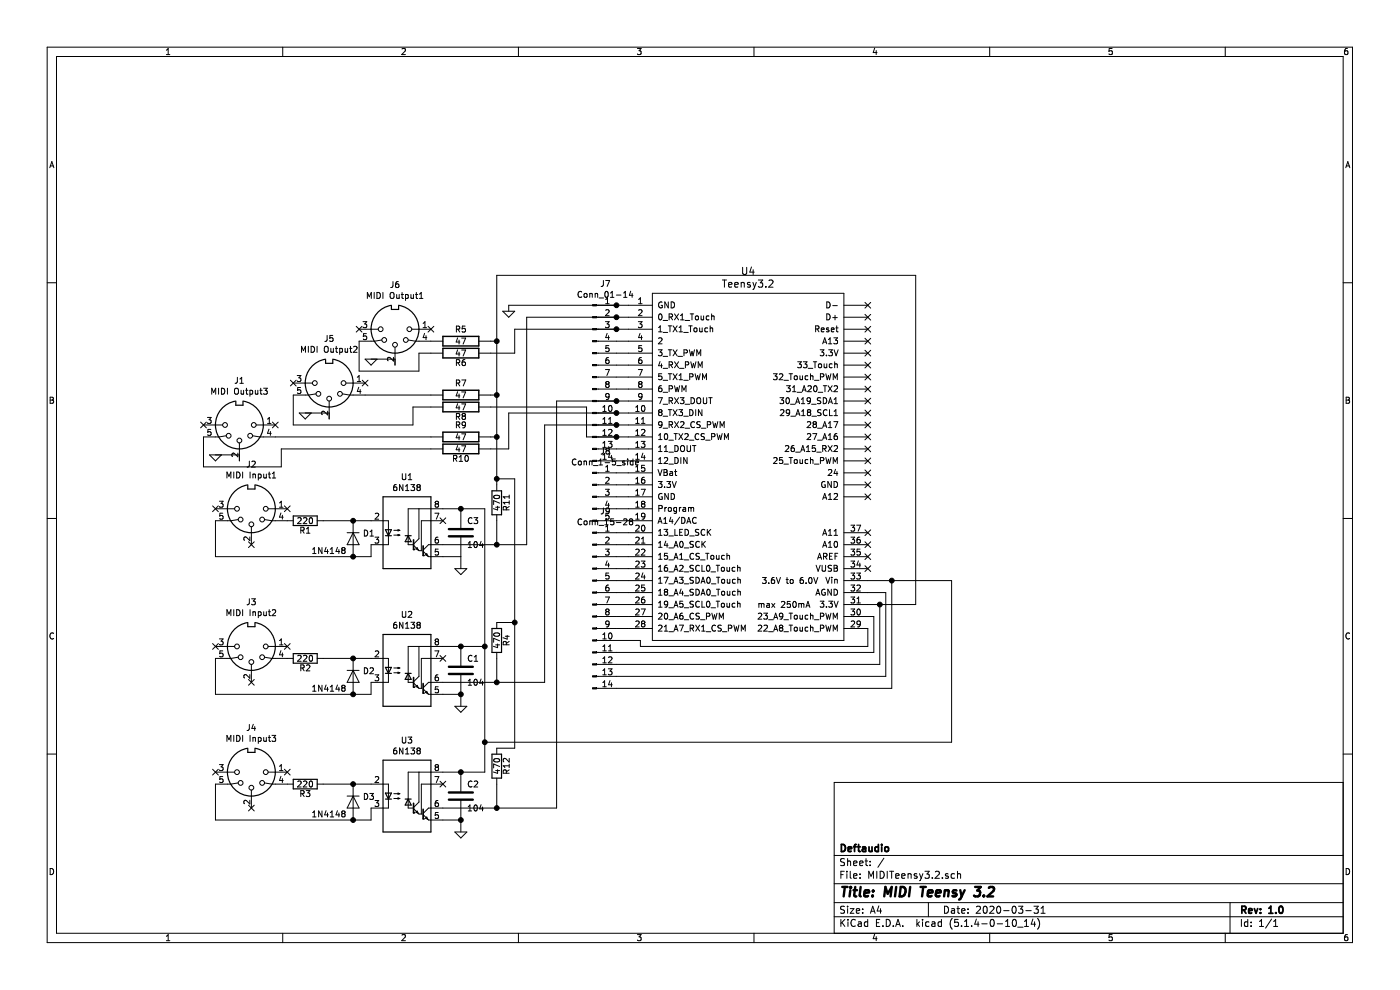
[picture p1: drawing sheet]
<svg xmlns="http://www.w3.org/2000/svg" width="297mm" height="210mm" viewBox="0 0 297 210" stroke-linecap="round" stroke-linejoin="round" font-family="sans-serif">
<path d="M0 0h296.9v210h-296.9z" fill-rule="evenodd" fill="#fff" stroke="#fff" stroke-width=".21"/>
<g fill="none" stroke="#000" stroke-width=".21">
<path d="M10 10h276.9v189.9h-276.9zM12 12h272.9v186h-272.9zM35.3 11.6h.7M35.3 10.6l.4-.3v1.3M60 10v2M85.3 10.4l.5-.1 .2 .3-.8 1h.8M110 10v2M135.2 10.3h.8l-.4 .5 .4 .1v.6l-.2 .1-.6-.1M160 10v2M185.6 10.2l-.4 .9h.9M185.9 10.7v.9M210 10v2"/>
<path d="M235.9 10.3h-.6l-.1 .6 .7-.1v.7l-.1 .1-.6-.1M259.9 10v2M285.9 10.3h-.4l-.2 .3-.1 .7 .3 .3 .4-.1v-.7h-.4l-.3 .2M10.6 35.6l.4-1.3 .4 1.3M10.7 35.2h.6M285.5 35.6l.4-1.3 .5 1.3M285.6 35.2h.6M10 60h2M83.4 59.7v.9l-.2 .3-.3 .1M84.5 59.7h-.2a.79 .79 0 0 0-.1 1.3l.3-.1 .1-.4-.2-.3h-.2l-.3 .3M128 59.5v.9l-.2 .3-.3 .1M128.5 59.5h.8l-.5 1.3"/>
<path d="M153.2 59.4h.9M153.7 59.4v1.5M157.2 59.9v1M157.5 56.7v1.2l.3 .3h.3l.3-.3v-1.2M159.1 60l-.3-.1-.2 .2v.2l.5 .2v.3h-.5M159.4 56.6l-.3 1.1h.9M159.7 59.9l.4 1M159.8 57.2v1M160.4 59.9l-.3 1M160.9 59.4h.9l-.5 .6 .5 .1v.7l-.3 .1-.6-.1M163.1 59.5l.6-.1 .3 .4-.9 1.1h.9M284.9 60h2"/>
<path d="M63.1 79.7h.7l-.4 .4 .4 .2v.4l-.2 .2-.5-.1M64 74.7v-1.2l.4 .9 .4-.9v1.2M65.4 73.5v1.2M66 73.5a.64 .64 0 0 1 .7 .6 .64 .64 0 0 1-.7 .6zM67.3 73.5v1.2M68.8 73.6l.3-.1a.44 .44 0 0 1 .5 .4v.7l-.5 .1-.3-.1zM69.4 71.2v.9l-.2 .3h-.3M70.2 73.9v.8l.5-.1M70.6 71.2h-.6l-.1 .6 .5-.2 .3 .3v.3l-.3 .2-.5-.1M70.7 73.9v.8M71.2 73.9h.4M71.3 73.5v1.1l.3 .1"/>
<path d="M72.1 73.9h.3l.3 .2-.2 .6h-.4M72.1 73.9v1.3M73.2 73.9l.1 .8 .4-.1M73.7 73.9v.8M74.2 73.9h.5M74.4 73.5v1.1l.3 .1M75 73.6l.5-.1 .2 .3-.7 .9h.7M75.6 69.2l1.2 1.2M76.2 69.8h4M76.8 69.2l-1.2 1.2M77 68.2h.8l-.4 .5 .3 .1 .1 .5-.2 .2-.6-.1M77.7 70.8h-.6v.6l.5-.1 .2 .2v.3l-.2 .2-.5-.1"/>
<path d="M77.9 63.3v-1.3l.4 1 .5-1v1.3M79.4 62v1.3M80 62a.64 .64 0 0 1 .7 .7 .64 .64 0 0 1-.7 .6zM80 76.2l-1.3 1.3-1.2-1.3h6.3M81 72.1l-1.5 .3h-3.3v6.3h12.7v-3.8h5.1M81.2 62v1.3M82.8 62.2l.3-.2a.44 .44 0 0 1 .5 .5l-.1 .6-.4 .2-.3-.2zM83.5 75.8v.8l-.9-.8-.4 .3 .1 .4M83.8 73.6v3.9M84.2 62.5v.8l.5-.1M84.7 62.5v.8M85.1 62.5h.5"/>
<path d="M85.3 62v1.1l.3 .2M86 62.5v1.2M86 62.5h.4l.2 .2-.1 .6h-.5M86.6 72.1l1.5 .3h5.9M87.2 62.5v.8l.5-.1M87.4 69.8h4M87.7 62.5v.8M88.1 62.5h.5M88.3 62v1.1l.3 .2M89 63.3h.7M89 62.4l.4-.4v1.3M89.8 69.5h.7"/>
<path d="M89.8 68.6l.3-.4v1.3M90.1 70.7l-.3 .9h.8M90.4 71.2v.8M90.8 69.2l1.2 1.2M92 69.2l-1.2 1.2M96.8 69.8l.7-.1v-.4l-.7-.1v1.2M96.8 76.9l.7-.1v-.4l-.7-.1v1.3M97.1 74.2l-.3 .9h.8M97.1 71.7l-.3 .8h.8M97.1 76.9l.4 .7M97.1 69.8l.4 .6M97.4 72.1v.9"/>
<path d="M97.4 74.7v.8M97.9 74.3h.9l-.6 1.2M97.9 71.7h.9l-.6 1.3M98.6 76.3h-.2a.79 .79 0 0 0-.1 1.3l.3-.1 .2-.5-.3-.2h-.2l-.3 .2M98.7 69.2h-.6l-.1 .6 .5-.1 .3 .2v.3l-.3 .2-.5-.1M101.6 72.4h3.8M106.7 66h2.5l-1.3 1.3zM123.4 61.9a.58 .58 0 0 0-.8 .5 .58 .58 0 0 0 .8 .6M123.9 62.4l.2-.2 .4 .2-.1 .6h-.5zM125.1 62.4l.5-.1v.8M125.1 62.2v.9M126.3 62.2v.9"/>
<path d="M126.3 62.4l.4-.1 .1 .8M126.6 74.9h11.8M126.6 72.4h11.8M126.6 77.5h11.8M126.6 80h11.8M127.1 63.2h1M128.4 68.2h.8l-.4 .5 .4 .1v.5l-.2 .2-.6-.1M128.4 78.4h.9l-.6 1.3M128.4 61.9l.2-.1a.69 .69 0 0 1 .4 .6 .69 .69 0 0 1-.4 .7l-.3-.5zM128.5 64.4h.7M128.5 65.8l.5-.1 .2 .3-.8 1h.8M128.5 63.5l.4-.3v1.2"/>
<path d="M128.8 70.7l-.3 .9h.8M129.1 75.9h-.2a.79 .79 0 0 0-.2 1.2h.4l.1-.5-.2-.3h-.3l-.2 .3M129.1 71.2v.8M129.2 73.3h-.6l-.1 .6 .5-.1 .2 .2v.4l-.2 .2-.5-.1M129.5 63.1h.7M129.5 62.2l.4-.4v1.3M130.8 62.6h.9M132.3 63.1h.7M132.3 62.2l.4-.4v1.3M133.8 61.8l-.3 .8h.8M134.1 62.2v.9M135.4 68.2h.8l-.4 .5 .3 .1 .1 .5-.2 .2-.6-.1"/>
<path d="M135.4 78.4h.9l-.6 1.3M135.5 64.4h.7M135.5 63.5l.4-.3v1.2M135.5 65.8l.5-.1 .2 .3-.8 1h.8M135.8 70.7l-.3 .9h.8M136.1 71.2v.8M136.1 75.9h-.2a.79 .79 0 0 0-.2 1.2h.4l.1-.5-.2-.3h-.3l-.2 .3M136.1 73.3h-.5l-.1 .6 .5-.1 .2 .2v.4l-.2 .2-.5-.1M138.4 69.8h-29.2v5.1h-7.6M138.4 67.3h-26.7v48.2h-20.8l-1.1 1.2M138.4 62.2h40.6v73.7h-40.6zM138.4 64.8h-30.5v1.2"/>
<path d="M139.7 74.2h.8l-.5 .5 .4 .1 .1 .4-.3 .3-.5-.2M139.7 71.8l.5-.1 .3 .3-.8 .9h.8M139.7 69.5l.4-.4v1.3M139.7 70.4h.8M139.8 66.7l.2-.1a.67 .67 0 0 1 .5 .6 .67 .67 0 0 1-.5 .7l-.3-.5zM140 76.7l-.3 .9h.8M140.3 77.2v.8M140.4 79.3h-.6l-.1 .6 .5-.1 .3 .2v.3l-.3 .2-.5-.1M140.5 64.1a.57 .57 0 0 0-.8 .6 .57 .57 0 0 0 .8 .5v-.4h-.3M140.7 68h.9M140.7 70.5h.9M140.7 75.6h.9"/>
<path d="M140.7 78.1h.9M141.8 64v1.3l-.8-1.3v1.3M141.8 69.1h.7M141.8 74.2h.7M141.8 79.3h.7M141.9 77.4l.7-.1 .1-.1-.1-.3-.7-.2v1.3M141.9 67.2h.7l.1-.2-.1-.3-.7-.1v1.3M142.1 69.1v1.3M142.1 74.2v1.3M142.1 79.3v1.2M142.3 67.2l.4 .7M142.3 77.4l.4 .6"/>
<path d="M142.4 64a.64 .64 0 0 1 .7 .7 .64 .64 0 0 1-.7 .6zM142.8 69.1l.9 1.3M142.8 74.2l.9 1.3M142.8 79.3l.9 1.2M143.1 66.6l.9 1.3M143.1 76.7l.9 1.3M143.7 69.1l-.9 1.3M143.7 74.2l-.9 1.3M143.7 79.3l-.9 1.2M143.8 75.6h1M144 66.6l-.9 1.3M144 76.7l-.9 1.3"/>
<path d="M144.1 69.5l.3-.4v1.3M144.1 79.6l.3-.3v1.2M144.1 70.4h.7M144.1 78.1h1M144.4 66.9l.3-.3v1.3M144.4 67.9h.7M145 70.5h1M145.1 74.9l.6-.1 .1-.2v-.3l-.7-.1v1.3M145.3 68h1M145.4 77.4l.6-.1 .1-.4-.7-.2v1.3M146.1 69.1h.8M146.2 74.2l.3 1.3 .3-.9 .2 .9 .3-1.3"/>
<path d="M146.3 79.9l.7-.1v-.4l-.7-.1v1.2M146.4 66.6h.8M146.5 69.1v1.3M146.5 76.7l.4 1.3 .2-.9 .2 .9 .3-1.3M146.8 66.6v1.3M147.3 69.6l.5 .1v.6l-.3 .1-.3-.2zM147.5 79.3l.3 1.2 .2-.9 .2 .9 .4-1.2M147.6 67.1h.5v.7l-.3 .1-.3-.3zM147.8 75.5v-1.3l.4 .9 .5-.9v1.3M148.1 78v-1.3l.5 1 .4-1v1.3M148.4 69.6l.1 .7h.5M148.7 67l.1 .8 .5-.1"/>
<path d="M149 69.6v.8M149.3 67v.9M150.1 69.6h-.4l-.2 .2 .1 .5h.5M150.4 67.1l-.3-.1-.3 .2 .1 .6h.5M150.7 69.1v1.3M150.7 69.7l.4-.1 .1 .8M151 66.6v1.3M151 67.1h.4l.1 .8M154.6 60.4l.7-.1-.1-.3-.4-.1-.2 .2v.7h.6M155.9 60.4l.7-.1-.1-.3-.4-.1-.2 .2v.7h.6M157.2 60l.3-.1 .3 .1 .1 .9M160.1 60.9l-.4 .5"/>
<path d="M162.5 60.8v.1M164.1 79.3h.8l-.5 .5 .4 .1v.5l-.2 .1-.5-.1M165.3 79.4l.5-.1 .3 .3-.8 .9h.8M167.4 79.3h.7M167.8 79.3v1.2M168.5 79.8h.5v.7l-.5-.1zM169.2 76.7h.8l-.4 .5 .3 .1 .1 .5-.2 .2-.6-.1M169.7 79.7l.1 .8 .4-.1M170.2 79.7v.8M170.4 76.7h.8l-.4 .5 .4 .1v.6l-.2 .1-.6-.1M171.4 79.8l-.4-.1-.2 .2 .1 .6h.5M171.5 78.1h.9"/>
<path d="M171.9 79.3v1.2M171.9 79.8h.5l.1 .7M172.5 76.7h.8M172.9 76.7v1.3M173 69.8l.7-.1v-.5l-.7-.1v1.3M173.3 69.8l.4 .6M173.7 77.2h.3l.3 .2-.1 .6h-.3l-.3-.2zM174 74.2h.8l-.4 .5 .3 .1 .1 .4-.3 .3-.5-.2M174 79.9h.7l.1-.2-.1-.3-.7-.1v1.2M174.2 70l.6-.1v-.3h-.4l-.2 .1 .1 .6h.5M174.5 72.9l.5-1.2 .4 1.2M174.7 72.6h.6"/>
<path d="M174.8 77.2l.1 .8 .5-.1M175.2 79.3l.3 1.2 .2-.9 .3 .9 .3-1.2M175.3 75.3v.2M175.4 64a.64 .64 0 0 1 .7 .7 .64 .64 0 0 1-.7 .6zM175.4 66.6a.64 .64 0 0 1 .7 .6 .64 .64 0 0 1-.7 .7zM175.4 77.2v.8M175.7 72l.4-.3v1.2M175.7 72.9h.8M175.8 69.6h-.3l-.2 .1 .1 .2 .4 .1v.3h-.5M175.8 74.2h.8l-.4 .5 .3 .1v.5l-.1 .2-.6-.2M176.4 70l.5-.1v-.3h-.4l-.1 .1v.6h.5M176.5 77.2h-.3l-.3 .2 .2 .6h.4"/>
<path d="M176.7 67.4h.9M176.7 64.8h.9M176.9 71.7h.8l-.5 .4 .4 .2v.5l-.2 .1-.5-.1M176.9 74.2l.5 1.3 .4-1.3M177.1 77.3l.5-.1v.8M177.1 76.7v1.3M177.1 66.9v1M177.3 69.6h.5M177.5 69.1v1.1l.3 .2M179 74.9h5.1M179 72.4h5.1M179 69.8h5.1"/>
<path d="M179 64.8h5.1M179 67.3h5.1M179 77.5h5.1M179 80h5.1M183.5 64.1l1.2 1.3M183.5 66.7l1.2 1.2M183.5 69.2l1.2 1.2M183.5 71.8l1.2 1.2M183.5 74.3l1.2 1.2M183.5 76.8l1.2 1.3M183.5 79.4l1.2 1.2M184.7 76.8l-1.2 1.3"/>
<path d="M184.7 64.1l-1.2 1.3M184.7 66.7l-1.2 1.2M184.7 69.2l-1.2 1.2M184.7 71.8l-1.2 1.2M184.7 74.3l-1.2 1.2M184.7 79.4l-1.2 1.2M10.6 84.3h.5l.2 .2-.2 .4 .3 .2-.3 .5h-.5zM10.6 84.9h.5M42.6 89.5l1.2 1.3M43.2 90.1h4M43.8 89.5l-1.2 1.3M44 88.5h.8l-.4 .5 .3 .2 .1 .4-.3 .2-.5-.1"/>
<path d="M44.7 91.1h-.6v.6l.4-.1 .3 .2v.3l-.3 .3-.4-.2M44.9 83.6v-1.2l.4 .9 .5-.9v1.2M46.4 82.4v1.2M47 96.5l-1.3 1.3-1.3-1.3h6.4M47 82.4a.64 .64 0 0 1 .7 .6 .64 .64 0 0 1-.7 .6zM48 92.4l-1.5 .3h-3.3v6.3h16.5v-3.8h34.3M48.2 82.4v1.2M49.8 82.5l.3-.1a.44 .44 0 0 1 .5 .4l-.1 .6-.4 .2-.3-.2zM50.4 80v1l-.2 .3h-.3M50.5 96.1v.8l-1-.8-.3 .3 .1 .5M50.8 94v3.8M50.9 81.3h.7"/>
<path d="M50.9 80.4l.4-.4v1.3M51.1 82.8l.1 .8 .5-.1M51.7 82.8v.8M52.1 82.8h.5M52.3 82.4v1l.3 .2M52.9 97.8v.9l-.2 .3-.3 .1M53 82.8h.4l.2 .2-.1 .6h-.5M53 82.8v1.3M53.4 97.9l.5-.1 .3 .4-.8 .9h.8M53.6 92.4l1.5 .3h38.9M54.2 82.8v.8l.5-.1M54.3 90.1h4.1"/>
<path d="M54.7 82.8v.8M55.1 82.8h.5M55.3 82.4v1l.3 .2M55.9 82.4h.8l-.4 .4 .3 .2 .1 .4-.3 .2-.5-.1M56.8 89.8h.7M56.8 88.9l.3-.4v1.3M57.1 91l-.3 .9h.7M57.4 91.5v.9M57.8 89.5l1.2 1.3M59 89.5l-1.2 1.3M61.6 80.6l1.2 1.3M62.2 81.3h4.1"/>
<path d="M62.8 80.6l-1.2 1.3M63.8 82.2h-.6l-.1 .6 .5-.1 .2 .2v.3l-.2 .3-.5-.2M66 87.6l-1.2 1.3-1.3-1.3h6.3M67 83.5l-1.5 .3h-3.3v6.3h25.4v-3.8h6.4M69.5 87.2v.8l-.9-.8-.4 .3 .2 .5M69.8 85.1v3.8M72.6 83.5l1.5 .3h19.9M73.4 81.3h4.1M75.8 80.9h.7M75.8 80l.4-.3v1.2M76.1 82.1l-.3 .9h.8M76.4 82.6v.9"/>
<path d="M76.8 80.6l1.3 1.3M78.1 80.6l-1.3 1.3M96.2 97.3l.6-.1 .1-.5-.7-.1v1.3M96.5 97.3l.4 .6M96.8 81.3l.7-.1v-.5l-.7-.1v1.3M96.8 88.4l.7-.1v-.5l-.7-.1v1.3M96.8 90.1l.7-.1v-.4l-.7-.1v1.3M97.1 85.6l-.3 .9h.8M97.1 83.1l-.3 .9h.8M97.1 94.5l-.3 .9h.8M97.1 92l-.3 .9h.8M97.1 88.4l.4 .6"/>
<path d="M97.1 81.3l.4 .6M97.1 90.1l.4 .7M97.4 83.6v.8M97.4 86.1v.8M97.4 92.5v.8M97.4 95v.8M97.4 97l.4-.4v1.3M97.4 97.9h.7M97.9 85.7h.9l-.6 1.2M97.9 83.1h.9l-.6 1.3M97.9 94.6h.9l-.6 1.2M97.9 92h.9l-.6 1.3"/>
<path d="M98 80.6h.8l-.5 1.3M98.3 88.3l-.3-.3 .3-.3h.2l.3 .3-.3 .3M98.3 88.3l-.3 .2v.3l.3 .2 .3-.1 .2-.1v-.3l-.3-.2M98.3 88.3h.2M98.8 90l-.3 .3-.4-.1-.1-.2 .1-.4 .4-.1 .3 .2-.2 .9-.5 .2M98.8 96.7l.1-.1a.67 .67 0 0 1 .5 .6 .67 .67 0 0 1-.5 .7l-.3-.5zM101.6 86.3h22.8v6.4h14M101.6 83.8h3.8M101.6 92.7h3.8M122.2 97.5a.56 .56 0 0 0-.8 .5 .56 .56 0 0 0 .8 .5M122.8 97.8l.5 .1-.1 .7h-.3l-.2-.2zM123.9 97.9l.5-.1v.8"/>
<path d="M123.9 97.8v.8M125 97.9l.5-.1 .1 .8M125 97.8v.8M125.9 98.8h1M126.6 95.2h11.8M126.6 97.8h11.8M126.6 82.5h11.8M127.1 98.6h.7M127.1 97.7l.3-.3v1.2M127.9 89.8h.7M127.9 92.4h.7M127.9 87.3h.7"/>
<path d="M127.9 94.9h.7M127.9 97.4h.7M127.9 96.5l.4-.3v1.2M127.9 86.4l.4-.4v1.3M127.9 88.9l.4-.4v1.3M127.9 91.4l.4-.3v1.3M127.9 94l.4-.4v1.3M128 95v1l-.2 .3h-.3M128.4 98.1h.9M128.5 99.1l.4-.4v1.3M128.5 100h.7M128.7 81.5l-.2-.3 .2-.3h.3l.2 .3-.2 .3"/>
<path d="M128.7 81.5l-.2 .2v.3l.2 .2 .4-.1 .1-.1v-.3l-.2-.2M128.7 81.5h.3M128.8 95.6l-.3 .2v.3l.3 .2h.4l.1-.2v-.3l-.3-.2M128.8 95.6l-.3-.2 .3-.4h.2l.3 .3-.3 .3M128.8 95.6h.2M129 93.6h.8l-.4 .5 .4 .1v.5l-.2 .2-.6-.1M129.1 89.8h.7M129.1 91.2l.5-.1 .2 .3-.8 1h.8M129.1 88.9l.4-.4v1.3M129.2 84l-.2 .3-.4-.1-.1-.2 .1-.4 .4-.1 .2 .2-.2 .9-.4 .1M129.2 86.1l.2-.1a.67 .67 0 0 1 .5 .6 .67 .67 0 0 1-.5 .7l-.3-.5zM129.4 96.1l-.3 .9h.8"/>
<path d="M129.7 96.6v.8M130.5 97.4h-.6v.6l.2-.2 .4 .2v.5l-.1 .1-.5-.1M130.9 98.8h.9M132.5 97.8h-.3l-.2 .2 .1 .1 .4 .2v.3h-.5M133.1 97.4v.1M133.1 97.8v.8M134.3 97.8h-.4l-.2 .2 .1 .6h.5M134.3 97.4v1.2M134.8 98.2l.6-.1v-.3h-.4l-.2 .2 .1 .6h.5M134.9 89.8h.7M134.9 92.4h.7M134.9 87.3h.7"/>
<path d="M134.9 86.4l.3-.4v1.3M134.9 88.9l.3-.4v1.3M134.9 91.4l.3-.3v1.3M134.9 94l.3-.4v1.3M134.9 96.5l.3-.3v1.2M134.9 99.1l.3-.4v1.3M134.9 94.9h.7M134.9 97.4h.7M134.9 100h.7M135.7 81.5l-.2-.3 .2-.3h.3l.2 .3-.2 .3M135.7 81.5l-.2 .2v.3l.2 .2 .4-.1 .1-.1v-.3l-.2-.2M135.7 81.5h.3"/>
<path d="M136 93.6h.8l-.4 .5 .3 .1 .1 .5-.2 .2-.6-.1M136.1 89.8h.7M136.1 91.2l.5-.1 .2 .3-.8 1h.8M136.1 88.9l.3-.4v1.3M136.2 84l-.2 .3-.4-.1-.1-.2 .1-.4 .4-.1 .2 .2-.2 .9-.4 .1M136.2 86.1l.2-.1a.67 .67 0 0 1 .4 .6 .67 .67 0 0 1-.4 .7l-.3-.5zM136.4 96.1l-.3 .9h.8M136.7 96.6v.8M136.7 98.7h-.6v.6l.5-.1 .2 .2v.3l-.2 .3-.5-.2M138.4 87.6h-30.5v7.6h-6.3M138.4 90.1h-22.9v54.6h-24.6l-1.1 1.2M138.4 85.1h-20.3v86.3h-27.2l-1.1 1.1"/>
<path d="M139.6 99.6l.4 1.3 .5-1.3M139.7 84.4h.8l-.5 1.2M139.7 93.2h.8M139.7 92.3l.4-.3v1.2M139.7 94.9l.4-.4v1.3M139.7 97.4l.4-.3v1.2M139.7 95.8h.8M139.7 98.3h.8M140 87.5l-.3-.3 .3-.3h.2l.3 .3-.3 .3M140 87.5l-.3 .2 .1 .3 .2 .2 .3-.1 .2-.2v-.2l-.3-.2M140 87.5h.2M140.3 81.8l-.4 .1-.2 .5 .1 .6h.5l.2-.1-.2-.5-.3-.1-.3 .3"/>
<path d="M140.5 90l-.3 .2h-.4v-.6l.4-.2 .3 .3-.1 .7-.2 .3h-.4M140.7 88.3h.9M140.7 90.8h.9M140.7 80.7h.9M140.7 83.2h.9M140.7 85.8h.9M140.9 99.6l.6 .1v.2l-.2 .3 .3 .2-.1 .4-.6 .1zM140.9 97.2l.5-.1 .2 .3-.7 .9h.7M140.9 95.8h.7M140.9 94.9l.4-.4v1.3M141 92.1l.2-.1a.69 .69 0 0 1 .5 .6 .69 .69 0 0 1-.5 .6l-.3-.4zM141.8 86.9h.7"/>
<path d="M141.9 93.4h1M141.9 95.9h1M141.9 98.5h1M141.9 90.1l.7-.1 .1-.1-.1-.3-.7-.2v1.3M141.9 82.5l.7-.1 .1-.2-.1-.3-.7-.1v1.3M141.9 85h.7l.1-.2-.1-.3-.7-.1v1.2M142.1 86.9v1.3M142.3 90.1l.4 .6M142.3 85l.4 .6M142.8 86.9l.9 1.3M143 92h.7M143.1 89.4l.9 1.3"/>
<path d="M143.1 81.8l.3 1.3 .3-.9 .2 .9 .3-1.3M143.1 84.4l.9 1.2M143.2 94.5a.64 .64 0 0 1 .7 .6 .64 .64 0 0 1-.7 .7zM143.2 97.1a.64 .64 0 0 1 .7 .6 .64 .64 0 0 1-.7 .6zM143.3 99.6v1.1l.3 .2M143.3 92v1.2M143.7 86.9l-.9 1.3M144 89.4l-.9 1.3M144 84.4l-.9 1.2M144 86.9h.8l-.4 .5 .3 .1v.5l-.1 .2-.6-.2M144 92l.8 1.2M144.1 80.5h.7"/>
<path d="M144.3 84.4h.8l-.4 .4 .3 .2v.5l-.2 .1-.5-.1M144.4 89.6l.4-.2 .3 .4-.8 .9h.8M144.4 94.7l.3-.2a.45 .45 0 0 1 .5 .4l-.2 .8h-.4a.92 .92 0 0 1-.2-1zM144.4 97.1v1.2M144.7 83.1v-1.3l.4 .9 .4-.9v1.3M144.8 92l-.8 1.2M145 88.3h1M145 80.7h1M145.3 92.1l.5-.1 .2 .3-.8 .9h.8M145.3 90.8h1M145.3 85.8h1M145.8 94.5v1.1l.2 .2 .4-.1 .1-.1v-1.1"/>
<path d="M145.8 97.1v1.2l-.8-1.2v1.2M146.2 93.4h1M146.3 86.9a.64 .64 0 0 1 .7 .6 .64 .64 0 0 1-.7 .7zM146.6 84.4a.64 .64 0 0 1 .7 .6 .64 .64 0 0 1-.7 .6zM146.9 94.5h.7M147.3 94.5v1.3M147.3 89.6a.56 .56 0 0 0-.8 .5 .56 .56 0 0 0 .8 .5M147.6 86.9v1.3M147.9 84.5l.2-.1a.44 .44 0 0 1 .6 .4l-.1 .6-.5 .2-.2-.2zM148.2 92.1a.58 .58 0 0 0-.7 .5 .58 .58 0 0 0 .7 .6v-.1M148.6 89.5l-.5-.1-.2 .2v.3l.5 .3 .2 .3-.3 .2h-.5M148.8 90.8h.9"/>
<path d="M148.9 86.9v1.3l-.7-1.3v1.3M149 80.5v-1.2l.4 .9 .5-.9v1.2M149.2 84.4v1l.2 .2h.4l.1-.2v-1M149.4 92.1l-.4-.1-.2 .1v.4l.5 .2 .1 .3-.2 .2h-.5M149.7 93.4h1M150.1 90.1l.6-.1 .1-.1-.1-.3-.6-.2v1.3M150.4 84.4h.7M150.7 84.4v1.2M151 92.6h.6v-.5l-.6-.1v1.2M151.2 89.4l.3 1.3 .3-.9 .2 .9 .3-1.3M152.1 92l.3 1.2 .3-.9 .2 .9 .3-1.2M152.8 90.7v-1.3l.4 1 .4-1v1.3"/>
<path d="M153.7 93.2v-1.2l.4 .9 .4-.9v1.2M164.1 97.2l.5-.1 .3 .3-.8 .9h.8M165.5 84.4h.8l-.5 .4 .4 .2v.5l-.2 .1-.5-.1M165.6 87l.5-.1 .2 .4-.8 .9h.8M166 97.1h-.6l-.1 .6 .5-.2 .3 .3v.3l-.3 .2-.5-.1M166.3 98.5h1M166.3 80.7h1M166.6 94.6l.5-.1 .2 .4-.7 .9h.7M166.9 84.5l.1-.1a.67 .67 0 0 1 .5 .6 .67 .67 0 0 1-.5 .6l-.3-.5zM166.9 81.8h.7l-.4 .5 .4 .1v.5l-.2 .2-.5-.1M167.4 97.1h.7M167.5 87.5l-.2 .2-.4-.1-.1-.1 .1-.5 .4-.1 .2 .3v.7l-.2 .2-.4 .1"/>
<path d="M167.7 85.8h1M167.8 88.3h.9M167.8 97.1v1.2M168.1 82.2l.4-.4v1.3M168.1 83.1h.7M168.4 94.5l-.3 .1-.3 .5 .1 .6h.5v-.6l-.3-.1-.3 .3M168.5 97.6l.5-.1v.8l-.5-.1zM168.8 95.9h1M168.8 85.6l.4-1.2 .4 1.2M168.8 88.2l.5-1.3 .4 1.3M168.9 85.3h.6M169 87.8h.6"/>
<path d="M169.1 83.2h1M169.7 97.5l.1 .8 .4-.1M169.9 95.8l.4-1.3 .4 1.3M170 85.6h.7M170 95.4h.6M170 84.7l.4-.3v1.2M170.1 88.2h.7M170.1 87.3l.3-.4v1.3M170.2 83.1l.4-1.3 .4 1.3M170.2 97.5v.8M170.3 82.7h.6M171.1 95.8h.7"/>
<path d="M171.1 94.9l.4-.4v1.3M171.3 89.6l.5-.2 .2 .4-.8 .9h.8M171.3 92.1l.5-.1 .2 .3-.8 .9h.8M171.4 97.5h-.4l-.2 .2 .1 .6h.5M171.4 81.9l.5-.1 .2 .4-.8 .9h.8M171.5 87.5l-.2-.3 .2-.3 .4 .1v.3l-.1 .2M171.5 87.5h.3M171.5 87.5l-.2 .2v.2l.2 .3h.3l.2-.3-.1-.3-.1-.1M171.9 84.9l-.2 .2h-.4l-.1-.2 .1-.4 .4-.1 .2 .2-.1 .9-.5 .1M171.9 97.6l.5-.1 .1 .8M171.9 97.1v1.2M172.2 85.8h.9"/>
<path d="M172.2 88.3h1M172.4 92h.9l-.6 1.2M172.7 90l-.2 .2v.3l.2 .2h.4l.1-.2v-.3l-.2-.2M172.7 90l-.2-.3 .2-.3h.3l.2 .3-.2 .3M172.7 81.9l.2-.1a.67 .67 0 0 1 .5 .7 .67 .67 0 0 1-.5 .6l-.3-.5zM172.7 90h.3M172.8 98.5h.9M172.8 80.7h.9M173 94.5h-.7v.6l.5-.1 .2 .3v.3l-.2 .2-.5-.1M173.3 95.9h.9M173.4 90.8h1M173.4 93.4h1"/>
<path d="M173.6 83.2h.9M174 97.7h.7l.1-.2-.1-.3-.7-.1v1.2M174.1 84.4h-.5l-.2 .1v.3l.6 .3 .1 .3-.2 .2h-.5M174.2 87l-.5-.1-.3 .3 .2 .3 .5 .2v.3l-.7 .1M174.5 95.2l.6-.1 .2-.2-.1-.3-.7-.1v1.3M174.5 93.2l.5-1.2 .4 1.2M174.5 90.7l.5-1.3 .4 1.3M174.7 84.4a.64 .64 0 0 1 .7 .6 .64 .64 0 0 1-.7 .6zM174.7 92.9h.6M174.7 81.8h.7M174.7 90.4h.6M174.8 95.2l.5 .6"/>
<path d="M175 81.8v1.3M175.2 97.1l.3 1.2 .2-.9 .3 .9 .3-1.2M175.4 87a.58 .58 0 0 0-.8 .5 .58 .58 0 0 0 .8 .6v-.1M175.7 94.5l.8 1.3M175.7 81.8l.8 1.3M175.7 90.7h.8M175.7 93.2h.8M175.7 99.7l.5-.1 .3 .3-.8 1h.8M175.7 89.8l.4-.4v1.3M175.7 92.3l.4-.3v1.2M175.7 85.6l.5-1.2 .4 1.2M175.9 85.3h.6"/>
<path d="M176 86.9v1.3h.6M176.5 94.5l-.8 1.3M176.5 81.8l-.8 1.3M176.8 80.5v-1.2l.4 .9 .4-.9v1.2M176.8 98.3v-1.2l.4 .9 .4-.9v1.2M176.9 89.4h.8l-.5 1.3M176.9 85.6h.8M176.9 87.3l.4-.4v1.3M176.9 88.2h.8M176.9 94.6l.5-.1 .3 .4-.8 .9h.8M176.9 84.7l.4-.3v1.2M176.9 81.9l.5-.1 .3 .4-.8 .9h.8"/>
<path d="M177.2 99.5l-.3 .9h.8M177.6 92h-.3a.79 .79 0 0 0-.1 1.2l.4-.1v-.5l-.4-.1-.3 .2M179 87.6h5.1M179 95.2h5.1M179 92.7h5.1M179 90.1h5.1M179 97.8h5.1M179 82.5h5.1M179 85.1h5.1M183.5 94.6l1.2 1.2M183.5 99.7l1.2 1.2M183.5 97.2l1.2 1.2"/>
<path d="M183.5 81.9l1.2 1.2M183.5 84.5l1.2 1.2M183.5 87l1.2 1.2M183.5 89.5l1.2 1.3M183.5 92.1l1.2 1.2M184.7 81.9l-1.2 1.2M184.7 97.2l-1.2 1.2M184.7 99.7l-1.2 1.2M184.7 84.5l-1.2 1.2M184.7 87l-1.2 1.2M184.7 89.5l-1.2 1.3M184.7 92.1l-1.2 1.2"/>
<path d="M184.7 94.6l-1.2 1.2M285.6 84.3h.4l.3 .2-.3 .4 .3 .2-.2 .5h-.5zM285.6 84.9h.4M10 110h2M45.1 107.3l1.2 1.2M45.7 107.9h4.1M46.3 107.3l-1.2 1.2M46.5 106.3h.8l-.4 .5 .4 .1v.5l-.2 .2-.6-.1M47.3 108.9h-.6l-.1 .6 .5-.2 .2 .3v.3l-.2 .2-.5-.1M48.1 101.4v-1.3l.5 .9 .4-.9v1.3M49.6 100.1v1.3M50.2 100.1a.64 .64 0 0 1 .7 .7 .64 .64 0 0 1-.7 .6z"/>
<path d="M50.5 110.2l-1.5 .3h-3.3v7.6h33v-2.6h3.7v-5h-15.1M51.5 100.1v1.3M52.7 114.9l1.2 1.2M53 113.9v.8l-.9-.8-.4 .2 .2 .5M53 100.1v1.3M53.3 111.7v3.8M53.7 100.6v.8M53.7 100.7l.4-.1 .1 .8M53.9 114.9l-1.2 1.2M54.8 100.6v1.2M54.8 100.6h.4l.2 .2-.1 .5h-.5M55.9 100.6l.1 .7h.5"/>
<path d="M56.1 110.2l1.5 .3h4.6M56.5 100.6v.8M56.9 107.9h4M56.9 100.6h.5M57.1 100.1v1.1l.3 .2M57.8 101.4h.7M57.8 100.5l.3-.4v1.3M59.3 106.7l.4-.4v1.3M59.3 107.6h.7M59.6 108.8l-.3 .9h.8M59.9 109.3v.8M60.3 107.3l1.3 1.2"/>
<path d="M61.6 107.3l-1.3 1.2M63.2 109.9l.5-.1 .2 .4-.8 .9h.8M63.8 112.5l.7-.1v-.4l-.7-.2v1.3M64.1 112.5l.4 .6M64.4 109.9l.5-.1 .2 .4-.8 .9h.8M65 112.2l.4-.4v1.3M65 113.1h.7M65.7 109.9l.2-.1a.69 .69 0 0 1 .4 .6 .69 .69 0 0 1-.4 .7l-.3-.5zM66.3 117.4h.7M66.3 116.5l.4-.4v1.3M68.3 116.1v1.3l-.7-1.3v1.3M69.2 116.1l-.3 .9h.8"/>
<path d="M69.5 116.6v.8M70.1 116.5l.3-.4v1.3M70.1 117.4h.7M71.6 116.1l-.3 .9h.8M71.9 116.6v.8M72.7 116.7l-.2-.2 .2-.4 .5 .2v.3l-.2 .1M72.7 116.7l-.2 .2v.3l.2 .2h.3l.2-.2v-.4l-.2-.1M72.7 116.7h.3M73.6 113h2.6M74.9 113l1.3 2.5h-2.6zM74.9 110.5v7.6M77.3 112.4a.64 .64 0 0 1 .7 .7 .64 .64 0 0 1-.7 .6z"/>
<path d="M78.5 113.7h.7M78.5 112.8l.4-.4v1.3M79.6 113.9h.7l-.4 .5 .4 .2v.4l-.2 .2-.5-.1M79.6 109l.5-.1 .2 .3-.7 .9h.7M83.5 113.5h1.3M83.5 112.5h1.3M84.1 102.8h-.3l-.3 .3v.7l.2 .3 .5-.2v-.4l-.2-.2h-.3l-.2 .2M84.4 113.4l.4 .1-.4 .1zM84.4 112.4l.4 .1-.4 .1zM85.3 100.5v1l.3 .3 .4-.1 .1-.2v-1M85.5 102.8v1.3l-.7-1.3v1.3M86 103.1l.4-.3v1.3"/>
<path d="M86 104.1h.7M86.6 101.8h.8M86.6 100.8l.4-.3v1.3M87.2 102.8h.8l-.5 .5 .4 .1 .1 .4-.3 .3-.5-.2M87.6 115.5h-1v-7.6h16.2v55.9h-16.2v7.6h1M87.7 115.7l1.2 1.1h.6M88.5 116.2l.3 .5-.6-.3zM88.7 103.4l-.3 .2v.2l.3 .3 .4-.1 .1-.2-.1-.3-.2-.1M88.7 103.4l-.3-.3 .3-.3 .4 .1v.3l-.2 .2M88.7 103.4h.2M88.9 107.9v6.4l-1.2 1.1M89.8 116.9l1.1 1.2h6.9"/>
<path d="M90.5 117.4l.3 .6-.5-.3zM92.3 108.9h.8l-.5 1.2M92.3 106.6l.3 .3M92.3 106.6h.1M92.3 106.6l.3-.3h.2l.2 .3M92.6 106.9l-.3 .2v.3l.3 .2 .3-.1 .1-.1v-.3l-.2-.2M92.6 106.9h.2M92.9 113.9h-.2a.79 .79 0 0 0-.1 1.3h.3l.1-.5-.2-.3h-.2l-.3 .3M93 116.5h-.6l-.1 .6 .5-.1 .2 .2v.3l-.2 .2-.5-.1M93 106.6h.1M93 106.6l-.2 .3M93.3 109.9l1.3 1.2"/>
<path d="M94 110.5h-4.6v6.3M94.6 109.9l-1.3 1.2M97.8 107.9v4.3M97.8 113.8v6.8M99.3 116.1h.8M99.3 115.2l.4-.3v1.2M100.1 109.9a.56 .56 0 0 0-.8 .5 .56 .56 0 0 0 .8 .5M100.6 109.8h.7l-.4 .5 .4 .1v.4l-.2 .3-.5-.2M100.7 115l.1-.1a.67 .67 0 0 1 .5 .6 .67 .67 0 0 1-.5 .6l-.3-.4zM102.1 114.8l-.3 .9h.7M102.4 115.3v.8M104.8 105.2a.68 .68 0 0 1 1.2 .3 .73 .73 0 0 1-1.3-.1z"/>
<path d="M105.2 107.6h.8M105.4 104.1v-45.7h88.9v69.8h-15.3M105.4 109.2v6.3M105.4 101.6h3.8v57.1h-3.8v1.3M105.6 107.4v.8l-.9-.3M106 106.7l-1.3-.5v.8M107.4 108.2v-.7h-.5l-.1 .7h1.2M108 105.4h-1.2l.3 .3M108 107.4l-.6 .4M108 106.6h-1.2l.3 .4M108 105v.7M108 106.2v.8"/>
<path d="M123.4 110.2a.58 .58 0 0 0-.8 .5 .58 .58 0 0 0 .8 .6v-.1M123.9 110.6l.2-.1 .4 .1-.1 .7-.5-.1zM125.1 110.6l.5-.1v.8M125.1 110.5v.8M126.3 110.5v.8M126.6 118.1h11.8M126.6 115.5h11.8M126.6 107.9h11.8M126.6 113h11.8M126.6 100.3h11.8M126.6 102.8h11.8M126.6 105.4h11.8"/>
<path d="M126.6 110.5l.2 .2v.6M127.1 111.5h1M128 107.7v1l-.2 .3h-.3M128.3 110.4l.4-.3v1.2M128.3 111.3h.7M128.4 116.5h.8l-.4 .5 .4 .1v.4l-.2 .2-.6-.1M128.4 103.8h.8l-.4 .5 .4 .1v.4l-.2 .3-.6-.2M128.5 101.4l.5-.2 .2 .4-.8 .9h.8M128.5 114.1l.5-.2 .2 .4-.8 .9h.8M128.5 111.8l.4-.4v1.3M128.5 112.7h.7M128.8 106.3l-.3 .9h.8"/>
<path d="M128.8 119l-.3 .9h.8M129.1 106.8v.8M129.1 119.5v.8M129.2 108.9h-.6l-.1 .6 .5-.2 .2 .3v.3l-.2 .2-.5-.1M129.3 108.3l-.3 .2h-.3l-.2-.2 .1-.4 .4-.2 .3 .3-.2 .9-.4 .1M130.2 110.1h-.6l-.1 .6 .2-.2 .5 .2v.5l-.2 .1-.5-.1M130.8 110.8h.9M132.3 110.2l.5-.1 .2 .3-.8 .9h.8M133.7 110.6l-.2-.2 .2-.3 .5 .1v.3l-.2 .1M133.7 110.6l-.2 .2v.3l.2 .2h.3l.2-.2v-.4l-.2-.1M133.7 110.6h.3M134.9 104.1l.3-.3v1.3"/>
<path d="M134.9 110.1h.7M134.9 114.1l.4-.2 .3 .4-.8 .9h.8M134.9 116.6l.4-.1 .3 .3-.8 .9h.8M134.9 107.6h.7M134.9 101.6l.3-.4v1.3M134.9 106.7l.3-.4v1.3M134.9 109.2l.3-.3v1.2M134.9 102.5h.7M134.9 105.1h.7M134.9 111.5l.4-.1 .3 .4-.8 .9h.8M134.9 119.1l.4-.1 .3 .4-.8 .9h.8M136 119h.8l-.4 .5 .3 .1 .1 .5-.2 .2-.6-.1"/>
<path d="M136 103.8h.9l-.6 1.3M136.1 116.6l.5-.1 .2 .3-.8 .9h.8M136.1 115.2h.7M136.1 106.6l.2-.3h.3l.2 .3M136.1 106.6h.1M136.1 114.3l.3-.4v1.3M136.1 106.6l.2 .3M136.2 111.5l.2-.1a.67 .67 0 0 1 .4 .6 .67 .67 0 0 1-.4 .7l-.3-.5zM136.3 106.9h.3M136.3 106.9l-.2 .2v.4l.2 .1 .4-.1 .1-.1v-.3l-.2-.2M136.7 101.2l-.4 .2-.2 .4v.6l.6 .1 .1-.2-.1-.5-.4-.1-.2 .3M136.8 109.4l-.2 .2h-.4l-.1-.6 .5-.1 .2 .2-.1 .7-.1 .3h-.4"/>
<path d="M136.8 106.6h.1M136.8 106.6l-.2 .3M138.4 110.5h-12l-.1 .1M139.6 111l.4-1.2 .5 1.2M139.7 102.1h.8l-.5 .5 .4 .1 .1 .5-.3 .2-.5-.1M139.7 112.6l.4-.3v1.3M139.7 115.2l.4-.4v1.3M139.7 117.7l.4-.3v1.2M139.7 110.7h.6M139.7 113.6h.8M139.7 116.1h.8M139.7 118.6h.8"/>
<path d="M139.8 107.9l.7-.1v-.5l-.7-.1v1.3M140.5 104.7a.57 .57 0 0 0-.8 .6 .57 .57 0 0 0 .8 .5v-.4h-.3M140.8 111h.7M140.8 110.1l.4-.3v1.2M140.9 112.3h.7l-.4 .5 .4 .1v.5l-.2 .2-.5-.2M140.9 100.2h.4M141 103.3v.1M141 107.6v.9M141.2 114.8l-.3 .9h.8M141.4 107.6l-.4 .3M141.5 102.1h.8l-.5 .5 .4 .1v.6l-.2 .1-.5-.1M141.5 119.9h-.2l-.3 .3-.1 .7 .3 .3 .4-.1v-.5l-.2-.2h-.2l-.3 .2"/>
<path d="M141.5 115.3v.8M141.6 117.4h-.6l-.1 .6 .2-.1 .5 .1v.5l-.2 .1-.5-.1M141.8 104.7v1.2l-.8-1.2v1.2M141.8 107.8l.2-.2 .4 .2-.1 .6h-.5zM141.9 113.7h1M141.9 116.2h1M141.9 118.8h1M142.1 100.1h.5l.1 .8M142.3 109.7l-.3 .9h.8M142.4 104.7a.64 .64 0 0 1 .7 .6 .64 .64 0 0 1-.7 .6zM142.6 102.1l.4 1.3 .5-1.3M142.6 110.2v.8"/>
<path d="M142.7 100.3l-.6 .3v.2h.6M143 116.1l.4-1.3 .4 1.3M143 118.6l.4-1.2 .4 1.2M143.1 115.7h.6M143.1 100h.5M143.1 118.3h.6M143.2 112.3v1.3h.6M143.5 107.7l-.3-.1-.3 .3 .1 .5h.5M143.5 107.6v1.2l-.2 .1-.3-.1M144.1 107.6v.9M144.2 109.7l-1.1 1.6M144.2 112.9h.4"/>
<path d="M144.2 118.6h.7M144.2 117.7l.4-.3v1.2M144.3 115l.2-.2a.67 .67 0 0 1 .4 .7 .67 .67 0 0 1-.4 .6l-.3-.5zM144.5 107.6l-.4 .3M144.6 109.8a.64 .64 0 0 1 .7 .6 .64 .64 0 0 1-.7 .6zM144.8 112.3h-.6v1.3h.6M144.9 107.7h.5l.1 .8M145.1 116.2h1M145.1 118.8h1M145.3 112.3a.64 .64 0 0 1 .8 .6 .64 .64 0 0 1-.8 .7zM145.5 107.9l-.7 .3 .1 .2h.6M145.7 111l.4-1.2 .4 1.2"/>
<path d="M145.8 110.7h.6M146.1 107.8l.3-.2 .2 .2M146.1 107.6v.9M146.3 113.7h1M146.6 107.8l.2-.2 .3 .1 .1 .8M146.6 107.8v.7M147.1 114.9l-.5-.1-.2 .2v.3l.6 .3 .1 .3-.2 .2-.5-.1M147.1 120l-.5-.1-.2 .1v.4l.6 .2 .1 .3-.2 .3-.5-.1M147.2 117.5a.58 .58 0 0 0-.8 .5 .58 .58 0 0 0 .7 .6l.1-.1M147.7 109.9a.56 .56 0 0 0-.8 .5 .56 .56 0 0 0 .8 .5M148.2 112.4l-.4-.1-.2 .1v.4l.5 .2 .1 .3-.2 .3-.5-.1M148.4 115a.56 .56 0 0 0-.8 0 .56 .56 0 0 0 0 .8l.4 .3 .4-.1"/>
<path d="M148.4 117.4h-.5l-.2 .1v.4l.5 .2 .2 .3-.3 .2h-.5M148.6 118.8h1M148.9 114.8v1.3M148.9 119.9v1.3h.6M149.1 115.4l.5 .7M149.5 112.4a.58 .58 0 0 0-.8 .5 .58 .58 0 0 0 .7 .6l.1-.1M149.6 114.8l-.7 .8M149.7 117.4h.7M150.1 112.3v1.3M150.1 117.4v1.2M150.2 112.8l.6 .8M150.8 112.3l-.7 .7"/>
<path d="M150.8 117.9l.2-.1 .4 .1-.1 .7-.5-.1zM151.9 119.9h.8M152 117.8l.1 .8 .4-.1M152.3 119.9v1.3M152.5 117.8v.8M153.7 117.9l-.4-.1-.2 .2 .1 .6h.5M154.2 117.9h.5l.1 .7M154.2 117.4v1.2M156.5 119.9v1.3M173.1 119.9l.5 1.3 .4-1.3M173.4 118.6l.5-1.2 .4 1.2M173.6 118.3h.6"/>
<path d="M174.4 119.9v1l.3 .3 .3-.1 .1-.2v-1M174.5 116.1l.5-1.3 .4 1.3M174.5 113.6l.5-1.3 .4 1.3M174.5 105.9l.5-1.2 .4 1.2M174.7 115.7h.6M174.7 113.2h.6M174.7 105.6h.6M174.7 118l.7-.1v-.4l-.7-.1v1.2M175 102.2a.59 .59 0 0 0-.7 .6 .59 .59 0 0 0 .7 .6l.1-.5h-.3M175 118l.4 .6M175.7 105.9h.8M175.7 113.6h.8"/>
<path d="M175.7 116.1h.8M175.7 105l.4-.3v1.2M175.7 112.6l.4-.3v1.3M175.7 115.2l.4-.4v1.3M176 118h.4M176.4 102.1v1.3l-.8-1.3v1.3M176.4 120l-.5-.1-.2 .3 .1 .3 .6 .2v.4h-.7M176.6 117.4h-.6v1.2h.6M176.9 112.6l.4-.3v1.3M176.9 102.1a.64 .64 0 0 1 .8 .7 .64 .64 0 0 1-.8 .6zM176.9 104.8l.5-.1 .3 .3-.8 .9h.8M176.9 113.6h.8"/>
<path d="M176.9 119.9h.5l.2 .3-.2 .3 .3 .2-.1 .4-.7 .1zM177.1 115l.1-.2a.67 .67 0 0 1 .5 .7 .67 .67 0 0 1-.5 .6l-.3-.5zM177.1 118h.5M177.6 100v.9M177.7 117.4h-.6v1.2M179 118.1h5.1M179 115.5h5.1M179 113h5.1M179 100.3h5.1M179 102.8h5.1M179 105.4h5.1M180.5 113.9h.8l-.4 .5 .4 .2v.5l-.2 .1-.6-.1"/>
<path d="M180.5 116.5h.8l-.4 .5 .4 .1v.5l-.2 .1-.6-.1M180.5 119h.8l-.4 .5 .4 .1v.6l-.2 .1-.6-.1M180.5 111.4h.8l-.4 .5 .4 .1v.5l-.2 .2-.6-.2M181.7 111.4h.9l-.6 1.3M182.1 119l-.3 .9h.8M182.4 119.5v.8M182.4 113.9l-.4 .2-.2 .4v.6l.6 .1 .1-.2-.1-.5-.4-.1-.2 .3M182.5 116.5h-.7v.6l.5-.1 .2 .2v.3l-.2 .2-.5-.1M183.5 114.9l1.2 1.2M183.5 117.5l1.2 1.2M183.5 112.4l1.2 1.2M183.5 104.8l1.2 1.2"/>
<path d="M183.5 102.2l1.2 1.3M184.7 112.4l-1.2 1.2M184.7 114.9l-1.2 1.2M184.7 117.5l-1.2 1.2M184.7 104.8l-1.2 1.2M184.7 102.2l-1.2 1.3M284.9 110h2M11.4 134.4a.58 .58 0 0 0-.8 .5 .58 .58 0 0 0 .8 .5M45.1 136.5l1.2 1.2M45.7 137.1h4.1M46.3 136.5l-1.2 1.2M46.5 135.5h.8l-.4 .5 .4 .1v.5l-.2 .2-.6-.1"/>
<path d="M47.3 138.1h-.6l-.1 .6 .5-.2 .2 .3v.3l-.2 .2-.5-.1M48.1 130.6v-1.3l.5 .9 .4-.9v1.3M49.6 129.3v1.3M50.2 129.3a.64 .64 0 0 1 .7 .7 .64 .64 0 0 1-.7 .6zM50.5 139.4l-1.5 .3h-3.3v7.6h33v-2.6h3.7v-5h-15.1M51.5 129.3v1.3M52.9 127v.9l-.2 .3-.3 .1M53 129.3v1.3M53.4 127h.8l-.5 .5 .4 .1 .1 .5-.3 .2-.5-.1M53.7 129.8v.8M53.7 129.9l.4-.1 .1 .8M54.8 129.8v1.2"/>
<path d="M54.8 129.8h.4l.2 .2-.1 .5h-.5M55.9 129.8l.1 .7h.5M56.1 139.4l1.5 .3h4.6M56.5 129.8v.8M56.9 137.1h4M56.9 129.8h.5M57.1 129.3v1.1l.3 .2M57.8 129.5l.5-.2 .2 .4-.8 .9h.8M59.3 135.9l.4-.4v1.3M59.3 136.8h.7M59.6 138l-.3 .9h.8M59.9 138.5v.8"/>
<path d="M60.3 136.5l1.3 1.2M61.6 136.5l-1.3 1.2M63.2 139.1l.5-.1 .2 .4-.8 .9h.8M64.4 139.1l.5-.1 .2 .4-.8 .9h.8M65.7 139.1l.2-.1a.69 .69 0 0 1 .4 .6 .69 .69 0 0 1-.4 .7l-.3-.5zM74.9 139.7v7.6M79.6 138.2l.5-.1 .2 .3-.7 .9h.7M84.1 132h-.3l-.3 .3v.7l.2 .3 .5-.2v-.4l-.2-.2h-.3l-.2 .2M85.3 129.7v1l.3 .3 .4-.1 .1-.2v-1M85.5 132v1.3l-.7-1.3v1.3M86 132.4l.4-.4v1.3M86 133.3h.7"/>
<path d="M86.6 129.8l.5-.1 .3 .3-.8 1h.8M87.2 132h.8l-.5 .5 .4 .1 .1 .4-.3 .3-.5-.2M88.7 132.6l-.3-.3 .3-.3 .4 .1v.3l-.2 .2M88.7 132.6l-.3 .2v.2l.3 .3 .4-.1 .1-.2-.1-.3-.2-.1M88.7 132.6h.2M88.9 137.1v6.4l-1.2 1.1M92.3 138.1h.8l-.5 1.2M92.6 136.1l-.3 .2v.3l.3 .2 .3-.1 .1-.1v-.3l-.2-.2M92.6 136.1l-.3-.3 .3-.3h.2l.2 .3-.2 .3M92.6 136.1h.2M93.3 139.1l1.3 1.2M94 139.7h-4.6v6.3"/>
<path d="M94.6 139.1l-1.3 1.2M96.5 120.6h2.5l-1.2 1.3zM97.8 137.1v4.3M100.1 139.1a.56 .56 0 0 0-.8 .5 .56 .56 0 0 0 .8 .5M100.6 139.4l.4-.4v1.3M102.8 137.1h-16.2v7.6h1M104.8 134.4a.68 .68 0 0 1 1.2 .3 .73 .73 0 0 1-1.3-.1zM105.2 136.8h.8M105.4 138.4v6.3M105.6 136.6v.8l-.9-.3M106 135.9l-1.3-.5v.8M107.2 135h.8"/>
<path d="M107.4 136.8l-.1-.7h-.4l-.1 .7h1.2M107.6 134.8v.8l-.9-.3M108 136.1l-.6 .4M109.2 132h-3.8v1.3M126.6 120.6h11.8M126.6 123.2h11.8M126.6 125.7h11.8M126.6 128.2h11.8M126.6 130.8h11.8M126.6 133.3h11.8M127.9 135.5h.7M127.9 138.1h.7"/>
<path d="M127.9 134.6l.4-.3v1.2M127.9 137.2l.4-.4v1.3M127.9 139.7l.4-.4v1.3M128.4 126.6h.9l-.6 1.3M128.7 129.7l-.2 .3v.2l.2 .2h.4l.1-.2v-.2l-.2-.3M128.7 129.7l-.2-.2 .2-.3h.3l.2 .2-.2 .3M128.7 129.7h.3M129.1 138.1h.7M129.1 139.5l.5-.2 .2 .4-.8 .9h.8M129.1 124.1h-.2a.79 .79 0 0 0-.2 1.3l.4-.1 .1-.5-.2-.2h-.3l-.2 .2M129.1 137.2l.4-.4v1.3M129.2 121.6h-.6l-.1 .6 .5-.2 .2 .3v.3l-.2 .2-.5-.1"/>
<path d="M129.2 134.4l.2-.1a.67 .67 0 0 1 .5 .6 .67 .67 0 0 1-.5 .6l-.3-.5zM129.2 132.3l-.2 .2h-.4l-.1-.2 .1-.5 .4-.1 .2 .3-.2 .9-.4 .1M134.9 121.7l.4-.1 .3 .3-.8 .9h.8M134.9 124.2l.4-.1 .3 .4-.8 .9h.8M134.9 126.8l.4-.2 .3 .4-.8 .9h.8M134.9 129.3l.4-.1 .3 .3-.8 .9h.8M134.9 131.8l.4-.1 .3 .4-.8 .9h.8M136 129.2h.9l-.6 1.2M136.3 132.3l-.2 .2v.4l.2 .1 .4-.1 .1-.1v-.3l-.2-.2M136.3 132.3l-.2-.3 .2-.3h.3l.2 .3-.2 .3M136.3 132.3h.3M136.4 121.5l-.3 .9h.8"/>
<path d="M136.7 126.6l-.4 .2-.2 .4v.6l.6 .1 .1-.2-.1-.5-.4-.1-.2 .3M136.7 122v.8M136.7 124.1h-.6v.6l.5-.1 .2 .2v.3l-.2 .3-.5-.2M139.7 130.2l.5-.1 .3 .3-.8 .9h.8M139.7 132.7l.5-.1 .3 .4-.8 .9h.8M139.7 120.3l.4-.4v1.3M139.7 122.8l.4-.4v1.3M139.7 125.3l.4-.3v1.3M139.7 127.9l.4-.4v1.3M139.7 121.2h.8M139.7 123.7h.8M139.7 126.3h.8"/>
<path d="M139.7 128.8h.8M140.9 122.4h.8l-.5 1.3M140.9 133l.4-.4v1.3M140.9 133.9h.7M141 130.2l.2-.1a.69 .69 0 0 1 .5 .6 .69 .69 0 0 1-.5 .6l-.3-.4zM141.2 125.5l-.3-.2 .3-.3 .4 .1v.3l-.2 .1M141.2 125.5l-.3 .3v.2l.3 .3h.2l.2-.3v-.4l-.2-.1M141.2 125.5h.2M141.6 128.1l-.2 .2h-.4v-.6l.4-.2 .2 .3v.7l-.2 .2-.4 .1M141.9 121.3h1M141.9 123.8h1M141.9 126.4h1"/>
<path d="M141.9 128.9h1M141.9 131.5h1M141.9 134h1M143 121.2l.4-1.3 .4 1.3M143 123.7l.4-1.3 .4 1.3M143 126.3l.4-1.3 .4 1.3M143 128.8l.4-1.3 .4 1.3M143 131.3l.4-1.2 .4 1.2M143 133.9l.4-1.3 .4 1.3M143.1 120.8h.6M143.1 123.4h.6M143.1 125.9h.6"/>
<path d="M143.1 128.4h.6M143.1 131h.6M143.1 133.5h.6M144.1 122.4h.8l-.4 .5 .3 .2 .1 .4-.2 .2-.6-.1M144.1 132.6h.9l-.6 1.3M144.2 120l.5-.1 .2 .4-.8 .9h.8M144.5 124.9l-.3 .9h.8M144.8 130.1h-.2a.79 .79 0 0 0-.2 1.2h.4l.1-.5-.2-.3h-.3l-.2 .3M144.8 125.4v.9M144.8 127.5h-.5l-.1 .6 .5-.1 .2 .3v.3l-.2 .2-.5-.1M145.1 121.3h1M145.1 123.8h1"/>
<path d="M145.1 126.4h1M145.1 128.9h1M145.1 131.5h1M145.1 134h1M146.4 133.3l.7-.1v-.5l-.7-.1v1.3M146.7 133.3l.5 .6M147.1 127.6l-.5-.1-.2 .2v.3l.6 .3 .1 .3-.2 .2-.5-.1M147.1 122.5l-.5-.1-.2 .2v.3l.6 .3 .1 .3-.2 .2h-.5M147.1 125.1l-.5-.1-.2 .1v.4l.6 .2 .1 .3-.2 .3-.5-.1M147.2 130.2a.58 .58 0 0 0-.8 .5 .58 .58 0 0 0 .7 .6l.1-.1M147.6 132.6l.8 1.3M147.6 122.4a.64 .64 0 0 1 .8 .7 .64 .64 0 0 1-.8 .6z"/>
<path d="M147.6 125a.64 .64 0 0 1 .8 .6 .64 .64 0 0 1-.8 .7zM148.4 127.7a.56 .56 0 0 0-.8 0 .56 .56 0 0 0 0 .8l.4 .3 .4-.1M148.4 120a.56 .56 0 0 0-.8 .1 .56 .56 0 0 0 0 .8l.4 .3 .4-.1M148.4 130.1h-.5l-.2 .1v.3l.5 .3 .2 .3-.3 .2h-.5M148.4 132.6l-.8 1.3M148.6 131.5h1M148.7 123.7l.4-1.3 .5 1.3M148.7 126.3l.4-1.3 .5 1.3M148.9 123.4h.5M148.9 125.9h.5M148.9 133.9h.7M148.9 133l.3-.4v1.3"/>
<path d="M148.9 127.5v1.3h.6M149.8 134h1M149.9 130.7h.6l.1-.2-.1-.3-.6-.1v1.2M150 127.7l.2-.2a.67 .67 0 0 1 .4 .7 .67 .67 0 0 1-.4 .6l-.3-.5zM150 120l.2-.1a.67 .67 0 0 1 .4 .6 .67 .67 0 0 1-.4 .7l-.3-.5zM150.1 122.6l.1-.2a.67 .67 0 0 1 .5 .7 .67 .67 0 0 1-.5 .6l-.3-.5zM150.1 125.1l.1-.1a.67 .67 0 0 1 .5 .6 .67 .67 0 0 1-.5 .7l-.3-.5zM150.8 121.3h1M150.8 128.9h1M150.9 123.8h1M150.9 126.4h1M151 130.1l.3 1.2 .3-.9 .2 .9 .3-1.2"/>
<path d="M151.8 132.7a.56 .56 0 0 0-.8 .5 .56 .56 0 0 0 .8 .5M151.9 127.5h.8M152 122.4h.7M152 125h.7M152.3 127.5v1.3M152.4 122.4v1.3M152.4 125v1.3M152.6 131.3v-1.2l.4 .9 .5-.9v1.2M153 132.7l-.5-.1-.1 .1v.5l.5 .1 .1 .3-.2 .3-.5-.1M153.1 128.1l.1-.1 .4 .1v.6h-.5zM153.1 120.5l.1-.2 .4 .2v.6h-.5zM153.2 122.9l.5 .1-.1 .7h-.3l-.2-.2z"/>
<path d="M153.2 125.5h.5l-.1 .7-.3 .1-.2-.3zM153.2 134h1M154.2 120.3l.1 .8h.5M154.2 128l.1 .7h.5M154.3 122.9v.8l.5-.1M154.3 125.4v.8l.5-.1M154.5 133.3l.7-.1v-.5l-.7-.1v1.3M154.8 120.3v.9M154.8 128v.8M154.8 122.9v.8M154.8 125.4v.9M155.7 132.6l.3 1.3 .2-.9 .3 .9 .3-1.3"/>
<path d="M155.9 120.4l-.3-.1-.3 .3 .1 .5h.5M155.9 128h-.3l-.3 .2 .1 .5h.5M156 122.9h-.4l-.2 .2 .1 .6h.5M156 125.5l-.4-.1-.2 .2 .1 .6h.5M156.5 120.5l.5-.1v.8M156.5 127.5v1.3M156.5 128.1l.5-.1v.8M156.5 123l.5-.1 .1 .8M156.5 122.4v1.3M156.5 125v1.3M156.5 125.5h.5l.1 .8M157.3 133.9v-1.3l.4 .9 .4-.9v1.3"/>
<path d="M160.9 132.7l.5-.1 .2 .4-.8 .9h.8M160.9 130.2l.5-.1 .2 .3-.8 .9h.8M161 128v.8M161 128.1l.4-.1 .1 .2M161.5 128.2l.2-.2 .3 .1 .1 .7M161.5 128.2v.6M161.8 122.5h.7l-.4 .5 .4 .1v.4l-.2 .3-.5-.2M162 130.1h.8l-.4 .4 .3 .2v.6h-.5l-.2-.1M162.1 132.7l.5-.1 .2 .4-.8 .9h.8M162.7 128.1h.5v.7M163.1 131.5h.9M163.1 134h.9"/>
<path d="M163.1 123.6v.2M163.2 128.3l-.6 .2 .2 .3h.4M163.7 128l.7 .8M164.1 133.9l.4-1.3 .5 1.3M164.1 131.3l.4-1.2 .5 1.2M164.2 122.5h-.2l-.3 .3-.1 .7 .3 .3 .4-.2v-.4l-.2-.2h-.2l-.3 .2M164.2 131h.7M164.2 133.5h.7M164.4 128l-.7 .8M164.7 122.5l.4 1.3 .5-1.3M165.6 133.2l-.3-.3 .3-.3h.2l.3 .3-.3 .3M165.6 133.2l-.3 .2v.2l.3 .3 .3-.1 .2-.2v-.2l-.3-.2"/>
<path d="M165.6 133.2h.2M165.8 127.7l.5-.1 .2 .3-.8 .9h.8M166.1 130.6l-.3 .3-.3-.1-.2-.2 .1-.4 .4-.1 .3 .2-.2 .9-.4 .1M166.3 131.5h1M166.3 134h1M166.8 122.9h.4M167 122.5v1.1l.2 .2M167.4 130.1h.7M167.4 132.6h.7M167.6 127.6h-.6v.6l.2-.1h.4v.6l-.1 .1-.5-.1M167.7 123l.5 .1v.6l-.5-.1zM167.8 130.1v1.2"/>
<path d="M167.8 132.6v1.3M168.3 127.7l.2-.1a.67 .67 0 0 1 .4 .6 .67 .67 0 0 1-.4 .6l-.3-.4zM168.5 130.6l.5-.1v.8l-.5-.1zM168.5 133.2l.5-.1v.7l-.5-.1zM169.5 128.1l.3-.1 .2 .2M169.5 128v.8M169.7 130.5l.1 .8 .4-.1M169.7 133l.1 .8 .4-.1M170 128.2l.2-.2 .3 .1v.7M170 128.2v.6M170.2 130.5v.8M170.2 133v.9"/>
<path d="M170.3 122.5l-.4 .1-.2 .5 .1 .5 .5 .1 .2-.2-.2-.4-.3-.1-.3 .2M171 128.8l.4-1.2 .4 1.2M171 123.6v.2M171.1 128.5h.6M171.4 130.5h-.4l-.2 .2 .1 .6h.5M171.4 133.1l-.4-.1-.2 .3 .1 .5h.5M171.7 122.6l.1-.1a.67 .67 0 0 1 .5 .6 .67 .67 0 0 1-.5 .7l-.3-.5zM171.9 133.2l.5-.1 .1 .8M171.9 130.1v1.2M171.9 132.6v1.3M171.9 130.6l.5-.1 .1 .8M172.6 122.5l.5 1.3 .4-1.3"/>
<path d="M172.8 131.5h.9M172.8 134h.9M173.1 126.3l.4-1.3 .4 1.3M173.2 125.9h.6M174 127.5h.8l-.4 .5 .3 .1 .1 .5-.3 .2-.5-.1M174 130.7h.7l.1-.2-.1-.3-.7-.1v1.2M174 133.3l.7-.1 .1-.2-.1-.3-.7-.1v1.3M175 125.1a.59 .59 0 0 0-.7 .5 .59 .59 0 0 0 .7 .6l.1-.5h-.3M175.2 132.6l.3 1.3 .2-.9 .3 .9 .3-1.3M175.2 130.1l.3 1.2 .2-.9 .3 .9 .3-1.2M175.2 122.4l.4 1.3 .5-1.3M175.3 128.7v.1"/>
<path d="M175.8 127.5h.8l-.4 .5 .3 .1v.6l-.1 .1-.6-.1M176.4 125v1.3l-.8-1.3v1.3M176.5 122.4v.2M176.5 122.9v.8M176.8 131.3v-1.2l.4 .9 .4-.9v1.2M176.8 133.9v-1.3l.4 .9 .4-.9v1.3M176.9 125a.64 .64 0 0 1 .8 .6 .64 .64 0 0 1-.8 .7zM176.9 127.5l.5 1.3 .4-1.3M176.9 120.5h.5M177.1 123l.5-.1v.8M177.1 122.9v.8M179 133.3h5.1v3.8h-48.2v-1.2h-9.3"/>
<path d="M179 120.6h5.1M179 123.2h22.9v34.2h-99.1M179 125.7h8.9v17.8h-61.3M179 130.8h6.4v7.6h-58.8M180.5 124.1h.8l-.4 .5 .4 .1v.5l-.2 .2-.6-.2M180.5 121.6h.8l-.4 .4 .4 .2v.5l-.2 .1-.6-.1M180.5 126.6h.8l-.4 .5 .4 .1v.6l-.2 .1-.6-.1M180.5 129.2h.8l-.4 .5 .4 .1v.5l-.2 .1-.6-.1M180.6 131.8l.5-.1 .2 .4-.8 .9h.8M181.7 121.6h.8l-.4 .4 .4 .2v.4l-.2 .2-.6-.1M181.8 124.2l.5-.1 .2 .4-.8 .9h.8M181.8 127.9h.7"/>
<path d="M181.8 127l.3-.4v1.3M181.9 129.3l.2-.1a.67 .67 0 0 1 .4 .6 .67 .67 0 0 1-.4 .6l-.3-.4zM182.5 132.3l-.2 .2h-.4l-.1-.7 .5-.1 .2 .3v.7l-.2 .2-.4 .1M183.5 120l1.2 1.2M184.7 120l-1.2 1.2M186.6 128.2v12.7h-60M189.2 123.2v22.8h-62.6M286.3 134.4a.58 .58 0 0 0-.8 .5 .58 .58 0 0 0 .8 .5M10 160h2M48.1 157.3v-1.3l.5 .9 .4-.9v1.3M49.6 156v1.3M50.2 156a.64 .64 0 0 1 .7 .6 .64 .64 0 0 1-.7 .7z"/>
<path d="M51.5 156v1.3M52.7 144.1l1.2 1.3M52.9 153.7v.9l-.2 .3-.3 .1M53 143.1v.8l-.9-.8-.4 .2 .2 .5M53 156v1.3M53.3 140.9v3.8M53.7 156.4v.9M53.7 156.6l.4-.1 .1 .8M53.7 153.6l-.3 .9h.8M53.9 144.1l-1.2 1.3M54 154.1v.9M54.8 156.5l.4-.1 .2 .3-.1 .5h-.5"/>
<path d="M54.8 156.4v1.3M55.9 156.4l.1 .8 .5-.1M56.5 156.4v.9M56.9 156.4h.5M57.1 156v1.1l.3 .2M57.7 156h.8l-.4 .5 .3 .1v.6l-.5 .1-.2-.2M63.8 141.7l.7-.1v-.4l-.7-.2v1.3M64.1 141.7l.4 .6M65 141.2l.5-.2 .2 .4-.7 .9h.7M66.3 145.7l.4-.3v1.2M66.3 146.6h.7M68.3 145.4v1.2l-.7-1.2v1.2"/>
<path d="M69.2 145.3l-.3 .9h.8M69.5 145.8v.8M70.1 145.7l.3-.3v1.2M70.1 146.6h.7M71.6 145.3l-.3 .9h.8M71.9 145.8v.8M72.7 145.9l-.2-.2 .2-.3 .5 .1v.3l-.2 .1M72.7 145.9l-.2 .2v.3l.2 .2h.3l.2-.2v-.4l-.2-.1M72.7 145.9h.3M73.6 142.2h2.6M74.9 142.2l1.3 2.5h-2.6zM77.3 141.6a.64 .64 0 0 1 .7 .7 .64 .64 0 0 1-.7 .6z"/>
<path d="M78.5 141.8l.5-.2 .2 .4-.8 .9h.8M79.6 143.1h.7l-.4 .5 .3 .1M80.2 143.7l.1 .1M80.3 143.8v.4l-.1 .2-.6-.1M83.5 141.7h1.3M83.5 142.7h1.3M84.1 158.7h-.3l-.3 .3v.7l.2 .2 .5-.1v-.4l-.2-.3h-.3l-.2 .3M84.4 141.6l.4 .1-.4 .1zM84.4 142.6l.4 .1-.4 .1zM85.3 156.3v1.1l.3 .2h.4l.1-.2v-1.1M85.5 158.7v1.2l-.7-1.2v1.2M86 159l.4-.3v1.2"/>
<path d="M86 159.9h.7M86.6 156.3h.8l-.5 .5 .4 .2v.5l-.2 .1-.5-.1M87.2 158.7h.8l-.5 .4 .4 .2 .1 .4-.3 .2-.5-.1M87.7 144.9l1.2 1.1h.6M88.2 145.6l.3-.2 .3 .5zM88.7 159.2l-.3-.2 .3-.3 .4 .1v.3l-.2 .1M88.7 159.2l-.3 .2v.3l.3 .2h.4l.1-.2-.1-.4-.2-.1M88.7 159.2h.2M89.8 146.1l1.1 1.2h6.9M90.5 146.6l.3 .6-.5-.3zM92.9 143.1h-.2a.79 .79 0 0 0-.1 1.3h.3l.1-.5-.2-.3h-.2l-.3 .3M93 145.7h-.6l-.1 .6 .5-.1 .2 .2v.3l-.2 .3-.5-.2"/>
<path d="M96.5 149.8h2.5l-1.2 1.3zM97.8 143v6.8M99.3 144.4l.4-.3v1.3M99.3 145.4h.8M100.6 140.3h.7M100.7 144.2l.1-.1a.67 .67 0 0 1 .5 .6 .67 .67 0 0 1-.5 .7 .83 .83 0 0 1-.1-1.2zM102.1 144l-.3 .9h.7M102.4 144.5v.9M127.9 144.8l.4-.4v1.3M127.9 142.2l.4-.3v1.2M127.9 140.6h.7M127.9 143.1h.7"/>
<path d="M127.9 145.7h.7M129 141.9h.8l-.4 .5 .4 .1v.4l-.2 .2-.6-.1M129.4 144.4l-.3 .9h.8M129.7 144.8v.9M284.9 160h2M45.1 163.2l1.2 1.2M45.7 163.8h4.1M46.3 163.2l-1.2 1.2M46.5 162.2h.8l-.4 .5 .4 .1v.4l-.2 .3-.6-.2M47.3 164.7h-.6l-.1 .6 .5-.1 .2 .3v.3l-.2 .2-.5-.1M50.5 166.1l-1.5 .2h-3.3v7.6h33v-2.5h3.7v-5.1h-15.1M52.7 170.8l1.2 1.2"/>
<path d="M53 169.8v.7l-.9-.7-.4 .2 .2 .5M53.3 167.6v3.8M53.9 170.8l-1.2 1.2M56.1 166.1l1.5 .2h4.6M56.9 163.8h4M59.3 163.5h.7M59.3 162.5l.4-.3v1.3M59.6 164.7l-.3 .9h.8M59.9 165.2v.8M60.3 163.2l1.3 1.2M61.6 163.2l-1.3 1.2M63.2 165.8l.5-.1 .2 .3-.8 .9h.8"/>
<path d="M63.8 168.4l.7-.1v-.5l-.7-.1v1.3M64.1 168.4l.4 .6M64.4 165.8l.5-.1 .2 .3-.8 .9h.8M65 167.7h.7l-.4 .5 .4 .1v.4l-.2 .3-.5-.2M65.7 165.8l.2-.1a.69 .69 0 0 1 .4 .6 .69 .69 0 0 1-.4 .6l-.3-.4zM66.3 172.4l.4-.4v1.3M66.3 173.3h.7M68.3 172v1.3l-.7-1.3v1.3M69.2 172l-.3 .9h.8M69.5 172.4v.9M70.1 172.4l.3-.4v1.3M70.1 173.3h.7"/>
<path d="M71.6 172l-.3 .9h.8M71.9 172.4v.9M72.7 172.6l-.2-.3 .2-.3 .5 .1v.3l-.2 .2M72.7 172.6l-.2 .2v.3l.2 .2h.3l.2-.2v-.4l-.2-.1M72.7 172.6h.3M73.6 168.9h2.6M74.9 166.3v7.6M74.9 168.9l1.3 2.5h-2.6zM77.3 168.3a.64 .64 0 0 1 .7 .6 .64 .64 0 0 1-.7 .7zM78.4 168.3h.8l-.4 .5 .4 .1v.4l-.2 .3-.6-.1M79.6 169.8h.7l-.4 .5 .4 .1v.4l-.2 .3-.5-.2M79.6 164.9l.5-.2 .2 .4-.7 .9h.7"/>
<path d="M83.5 168.4h1.3M83.5 169.4h1.3M84.4 168.2l.4 .2-.4 .1zM84.4 169.2l.4 .2-.4 .1zM87.7 171.5l1.2 1.2h.6M88.5 172l.3 .5-.6-.2zM88.9 163.8v6.3l-1.2 1.2M89.8 172.8l1.1 1.1h6.9M90.5 173.3l.3 .5-.5-.2zM92.3 164.7h.8l-.5 1.3M92.6 162.7l-.3 .3v.2l.3 .3 .3-.1 .1-.2v-.2l-.2-.3M92.6 162.7l-.3-.2 .3-.3h.2l.2 .2-.2 .3"/>
<path d="M92.6 162.7h.2M92.9 169.8h-.2a.79 .79 0 0 0-.1 1.3l.3-.1 .1-.5-.2-.2h-.2l-.3 .2M93 172.3h-.6l-.1 .7 .5-.2 .2 .3v.3l-.2 .2-.5-.1M93.3 165.7l1.3 1.2M94 166.3h-4.6v6.4M94.6 165.7l-1.3 1.2M96.5 176.5h2.5l-1.2 1.3zM97.8 163.8v4.3M97.8 169.6v6.9M99.3 171.1l.4-.4v1.3M99.3 172h.8M100.1 165.8a.56 .56 0 0 0-.8 .5 .56 .56 0 0 0 .8 .5"/>
<path d="M100.6 165.8l.5-.1 .2 .3-.7 .9h.7M100.7 170.8l.1-.1a.67 .67 0 0 1 .5 .7 .67 .67 0 0 1-.5 .6 .83 .83 0 0 1-.1-1.2zM102.1 170.7l-.3 .9h.7M102.4 171.2v.8M104.8 161a.68 .68 0 0 1 1.2 .3 .73 .73 0 0 1-1.3-.1zM105.2 163.5h.8M105.4 165.1v6.3M105.6 163.3v.7l-.9-.2M106 162.6l-1.3-.5v.8M107.4 164v-.6h-.5l-.1 .6h1.2M108 160.9v.8l-.9-.8-.3 .2 .1 .5M108 162.1v.7"/>
<path d="M108 163.3l-.6 .4M108 162.4h-1.2l.3 .4M284.9 166h-107.9v32M10.6 184.2a.65 .65 0 0 1 .8 .7 .65 .65 0 0 1-.8 .6zM35.3 198.6l.4-.4v1.3M35.3 199.5h.7M60 198v1.9M85.3 198.3l.5-.1 .2 .4-.8 .9h.8M110 198v1.9M135.2 198.2h.8l-.4 .5 .4 .2v.5l-.2 .1-.6-.1M160 198v1.9M177 194.5h107.9"/>
<path d="M177 191.5h107.9M177 187.5h107.9M177 181.5h107.9M178.4 185.5h.5M178.4 195v1.5M178.6 195.7l.6 .8M179.1 184.8h-.7v1.5M179.2 192.3l-.6-.1-.3 .3 .1 .4 .7 .3v.4l-.2 .1h-.6M179.2 182.2l-.6-.1-.3 .3 .1 .4 .7 .3v.4l-.2 .1-.6-.1M179.2 195l-.8 .9M179.7 184.8v.2M179.7 185.3v1"/>
<path d="M179.8 182.1v1.5M179.8 192.2v.2M179.8 192.7v1M179.8 182.8l.2-.2 .4 .1v.9M179.9 195v.2M179.9 195.5v1M180.4 192.7h.8l-.8 1h.8M180.4 184.8v1.3l.2 .2M181.1 185.8l.7-.1-.1-.3-.4-.1-.2 .2 .1 .7h.5M181.1 183.1l.7-.1-.1-.3-.4-.1-.2 .2 .1 .7h.5M181.4 195.2a.59 .59 0 0 0-.7 0 .59 .59 0 0 0-.2 .7 .56 .56 0 0 0 .3 .5 .56 .56 0 0 0 .6 0M181.7 193.2l.7-.1-.1-.3-.4-.1-.2 .2v.8h.6"/>
<path d="M182.1 195.6h.6v.9M182.4 183.1l.7-.1-.1-.3-.4-.1-.2 .2 .1 .7h.5M182.5 186.2v.1M182.5 185.4v.1M182.7 195.9l-.5 .1-.2 .2 .2 .3 .5-.1M183 192.8v.1M183 193.6v.1M183.5 182.6h.6M183.7 182.1v1.3l.4 .2M184.1 195.6l-.5-.1-.2 .3v.6l.2 .1 .5-.1M184.1 195v1.5M184.3 186.3v-1.5l.5 1.1 .5-1.1v1.5"/>
<path d="M184.6 183.5v.1M184.6 182.7v.1M184.7 193.7l.4-1.5 .6 1.5M184.8 193.3h.7M185.6 198.2l-.4 .9h.9M185.9 198.7v.8M185.9 195.7h.5M186 184.8v1.5M186.4 192.2l-.3 1h.9M186.6 195h-.7v1.5h.7M186.7 184.8a.76 .76 0 0 1 .9 .8 .76 .76 0 0 1-.9 .7zM186.8 192.7v1"/>
<path d="M187.3 196.4v.1M187.5 182l-1.3 2M188 195a.76 .76 0 0 1 .9 .8 .76 .76 0 0 1-.9 .7zM188.2 184.8v1.5M188.7 184.8h.9M189.2 184.8v1.5M189.5 196.4v.1M190 196.5l.5-1.5 .5 1.5M190 185.8l.7-.1v-.3l-.5-.1-.2 .2 .1 .7h.6M190.1 196.1h.8M191.3 185.8l.7-.1-.1-.3-.4-.1-.2 .2 .1 .7h.5M191.5 196.4v.1"/>
<path d="M192.6 185.4l.3-.1 .3 .1 .1 .9M192.6 185.3v1M194.5 195v1.5M194.5 185.4l-.4-.1-.2 .2 .1 .3 .5 .1v.3h-.6M194.6 196l.5 .5M195.1 195.5l-.6 .6M195.1 185.3l.3 1M195.4 186.3l-.3 .5M195.7 195v.2M195.7 195.5v1M195.8 185.3l-.4 1M196.2 184.8h.9l-.5 .6 .5 .1v.7l-.2 .1-.7-.1"/>
<path d="M197 191.5v3M197.1 195.6l-.5-.1-.2 .3v.6l.2 .1 .5-.1M197.7 195.6h.6v.9M197.8 186.2v.1M198.3 195.9l-.7 .3 .3 .3 .4-.1M198.4 185l.6-.2 .3 .4-1 1.1h1M199.7 195.6l-.4-.1-.3 .3 .1 .6 .2 .1 .4-.1M199.7 195v1.5M199.9 186.2v.1M200.4 192.2a.75 .75 0 0 1 .8 .8 .75 .75 0 0 1-.8 .7zM201.1 185.4l-.3-.1-.2 .2v.3l.5 .1v.3h-.5M201.9 192.8h.5l.1 .9"/>
<path d="M202 194.8a1.71 1.71 0 0 0 0 2.3M202.5 185.4l-.4-.1-.3 .3 .1 .6 .2 .1 .4-.1M202.5 193.1l-.5 .1-.2 .2 .2 .3h.5M203 192.7h.6M203.1 185.4l.3-.1 .3 .1 .1 .9M203.1 184.8v1.5M203.2 192.2v1.3l.4 .2M203.3 195h-.7l-.1 .7h.7l.2 .2-.1 .5-.2 .1-.6-.1M204 196.4v.1M204 193.2l.7-.1-.1-.3-.4-.1-.2 .2 .1 .8h.5M204.6 196.5h.9M204.6 195.5l.5-.5v1.5"/>
<path d="M205.4 193.6v.1M205.4 192.8v.1M206.1 196.4v.1M207.1 192.4l.6-.2 .3 .5-.9 1h.9M207.1 194.9l-.3 1.1h.9M207.5 195.5v1M208.3 196h1.1M208.7 192.4l.4-.2a.86 .86 0 0 1-.2 1.5l-.2-.1-.1-.4zM210 198v1.9M210 192.4l.6-.2 .3 .5-1 1h1M210.3 195.1l.1-.1a.8 .8 0 0 1 .5 .8 .8 .8 0 0 1-.5 .7 1 1 0 0 1-.1-1.4zM211.6 196h1.1"/>
<path d="M211.6 192.3l.2-.1a.8 .8 0 0 1 .5 .8 .8 .8 0 0 1-.5 .7 1 1 0 0 1-.2-1.4zM212.9 193.2h1.2M213.3 196.5h.9M213.3 195.5l.5-.5v1.5M214.9 192.4l.2-.2a.8 .8 0 0 1 .5 .8 .8 .8 0 0 1-.5 .7l-.4-.5zM214.9 195.2l.2-.2a.8 .8 0 0 1 .5 .8 .8 .8 0 0 1-.5 .7l-.3-.5zM215.9 196.7h1.1M216.1 192.2h.9l-.5 .6 .4 .1v.7l-.2 .1-.6-.1M217.3 196.5h.9M217.3 195.5l.4-.5v1.5M217.6 193.2h1.2M219.1 194.9l-.3 1.1h.9"/>
<path d="M219.3 192.2h1l-.5 .6 .4 .1v.7l-.2 .1-.7-.1M219.5 195.5v1M220.1 194.8a1.71 1.71 0 0 1 0 2.3M220.8 193.7h.9M220.8 192.7l.5-.5v1.5M235.9 198.2h-.6l-.1 .7 .7-.1v.6l-.1 .1-.6-.1M259.9 198v1.9M260.9 191.5v6.5M263.4 195v1.5M264.7 195.6l-.4-.1-.3 .3 .1 .6h.6M264.7 195v1.5M265.4 196.4v.1"/>
<path d="M265.4 195.6v.1M267.2 196.5h.9M267.2 195.5l.4-.5v1.5M269.8 194.9l-1.3 2M270.2 196.5h.9M270.2 195.5l.4-.5v1.5M285.6 184.2a.65 .65 0 0 1 .7 .7 .65 .65 0 0 1-.7 .6zM285.9 198.2l-.4 .1-.2 .3-.1 .7 .3 .2 .4-.1v-.6l-.4-.1-.3 .3"/>
<circle cx="80.8" cy="69.8" r=".51"/>
<circle cx="81.5" cy="72.1" r=".51"/>
<circle cx="83.8" cy="73.1" r=".51"/>
<circle cx="86.1" cy="72.1" r=".51"/>
<circle cx="86.8" cy="69.8" r=".51"/>
<circle cx="47.7" cy="90.1" r=".51"/>
<circle cx="48.5" cy="92.4" r=".51"/>
<circle cx="50.8" cy="93.4" r=".51"/>
<circle cx="53.1" cy="92.4" r=".51"/>
<circle cx="53.8" cy="90.1" r=".51"/>
<circle cx="66.8" cy="81.3" r=".51"/>
<circle cx="67.5" cy="83.5" r=".51"/>
<circle cx="69.8" cy="84.6" r=".51"/>
<circle cx="72.1" cy="83.5" r=".51"/>
<circle cx="72.9" cy="81.3" r=".51"/>
<circle cx="50.3" cy="107.9" r=".51"/>
<circle cx="51" cy="110.2" r=".51"/>
<circle cx="53.3" cy="111.2" r=".51"/>
<circle cx="55.6" cy="110.2" r=".51"/>
<circle cx="56.4" cy="107.9" r=".51"/>
<circle cx="50.3" cy="137.1" r=".51"/>
<circle cx="51" cy="139.4" r=".51"/>
<circle cx="55.6" cy="139.4" r=".51"/>
<circle cx="56.4" cy="137.1" r=".51"/>
<circle cx="53.3" cy="140.4" r=".51"/>
<circle cx="50.3" cy="163.8" r=".51"/>
<circle cx="51" cy="166.1" r=".51"/>
<circle cx="53.3" cy="167.1" r=".51"/>
<circle cx="55.6" cy="166.1" r=".51"/>
<circle cx="56.4" cy="163.8" r=".51"/>
</g>
<g fill="none" stroke="#000" stroke-width=".38">
<path d="M178.5 179.1a.76 .76 0 0 1 .9 .8 .76 .76 0 0 1-.9 .7zM181.1 179.6h.5M181.6 179.1l-.3 .3v1.2M181.9 179.6h.6M182.1 179.1v1.3l.4 .2M183 179.7h.6v.9M183.6 180l-.5 .1-.2 .2 .2 .3 .5-.1M184.4 179.6v.9l.4 .1 .2-.1M185 179.6v1M186.3 179.7l-.4-.1-.3 .3 .1 .6 .2 .1 .4-.1M186.3 179.1v1.5M187 179.1v.2"/>
<path d="M187 179.6v1M187.8 179.8l.2-.2 .4 .2v.7l-.2 .1-.4-.1zM179.9 180.1l.7-.1v-.3l-.5-.1-.2 .2 .1 .7h.6M263.5 193l.7-.1 .1-.2-.1-.3-.2-.2h-.5v1.5M263.8 193l.5 .7M264.9 193.2l.7-.1-.1-.3-.4-.1-.2 .2 .1 .8h.5M266.1 192.7l.4 1 .3-1M267.4 193.6v.1M267.4 192.8v.1M269.2 193.7h.8M269.2 192.7l.4-.5v1.5M270.7 193.6v.1"/>
<path d="M271.5 192.4l.2-.2a.8 .8 0 0 1 .5 .8 .8 .8 0 0 1-.5 .7l-.4-.5z"/>
</g>
<g fill="none" stroke="#000" stroke-width=".51">
<path d="M95.2 113.8h5.1M95.2 112.2h5.1M95.2 143h5.1M95.2 141.4h5.1M95.2 169.6h5.1M95.2 168.1h5.1M178.7 188.1h1.1M179.2 188.1l-.2 2M180.4 188.8l-.2 1.3M180.5 188.1l-.1 .2M180.5 188.1l.1 .1-.2 .1M181.1 188.8h.7"/>
<path d="M181.4 188.1l-.2 1.8 .1 .1 .4 .1M182.6 188.1l-.2 1.8 .2 .2M183.4 189.5l1-.2-.1-.4h-.8l-.2 1 .3 .2 .6-.1M185.1 190v.1M185.2 188.9l.1 .1-.1 .1M185.2 188.9v.2M187.6 190.1l.2-2 .5 1.5 .9-1.5-.3 2M190.1 188.1l-.2 2M191.1 188.1a.97 .97 0 0 1 1 .6 .97 .97 0 0 1-.3 1.2l-.5 .2h-.5zM193.1 188.1l-.3 2M195.3 188.1h1.1M195.9 188.1l-.3 2"/>
<path d="M196.8 189.5l1-.2v-.4l-.6-.1-.3 .3v.9h.7M198.6 189.5l.9-.2v-.4h-.8l-.2 1 .3 .2 .5-.1M200.4 189l.3-.2 .5 .1-.1 1.2M200.5 188.8l-.2 1.3M202.9 188.9a.49 .49 0 0 0-.8 .3l.8 .6-.3 .3-.6-.1M203.7 188.8l.3 1.3M204 190.1l-.2 .5-.3 .2M204.6 188.8l-.6 1.3M206.9 188.1h1.2l-.8 .8 .5 .1 .1 .3-.2 .7-.8 .1-.3-.1M208.7 190v.1M208.7 190h.1l-.1 .1M209.8 188.3l.3-.2h.5l.2 .2 .1 .4-1.4 1.4h1.2"/>
</g>
<path d="M94 71.4h7.6v2h-7.6zM94 73.9h7.6v2h-7.6zM94 82.8h7.6v2h-7.6zM94 85.3h7.6v2.1h-7.6zM94 91.7h7.6v2h-7.6zM94 94.2h7.6v2h-7.6z" fill="none" stroke="#000" stroke-width=".3"/>
<g fill="none" stroke="#000" stroke-width=".25">
<path d="M69.1 76.3v.8h1.5v-.8M69.1 76.2a5.1 5.1 0 0 0-3.6 7.8 5.1 5.1 0 0 0 8.6 0 5.1 5.1 0 0 0-3.5-7.8M83 64.9v.7h1.6v-.7M83 64.8a5.1 5.1 0 0 0-3.5 7.8 5.1 5.1 0 0 0 8.6 0 5.1 5.1 0 0 0-3.5-7.8M50 85.2v.8h1.5v-.8M50 85.1a5.1 5.1 0 0 0-3.5 7.8 5.1 5.1 0 0 0 8.6 0 5.1 5.1 0 0 0-3.6-7.8M52.6 103v.7h1.5v-.7M52.6 102.9a5.1 5.1 0 0 0-3.6 7.8 5.1 5.1 0 0 0 8.6 0 5.1 5.1 0 0 0-3.5-7.8M62.2 109.4h5.1v2.1h-5.1zM81.3 105.4h10.1v15.2h-10.1zM81.8 113.6h1.2M81.8 112.4h1.2l-.6 1.2z"/>
<path d="M86 113.6h1.2M86.6 113.6l.6 1.3h-1.2zM104.4 104.1h2v5.1h-2zM52.6 132.2v.7h1.5v-.7M52.6 132.1a5.1 5.1 0 0 0-3.6 7.8 5.1 5.1 0 0 0 8.6 0 5.1 5.1 0 0 0-3.5-7.8M62.2 138.6h5.1v2.1h-5.1zM81.3 134.6h10.1v15.2h-10.1zM104.4 133.3h2v5.1h-2zM52.6 158.8v.8h1.5v-.8M52.6 158.7a5.1 5.1 0 0 0-3.6 7.8 5.1 5.1 0 0 0 8.6 0 5.1 5.1 0 0 0-3.5-7.8M81.8 142.8h1.2M81.8 141.6h1.2l-.6 1.2z"/>
<path d="M86 142.8h1.2M86.6 142.8l.6 1.3h-1.2zM104.4 160h2v5.1h-2zM62.2 165.3h5.1v2h-5.1zM81.3 161.2h10.1v15.3h-10.1zM81.8 169.5h1.2M81.8 168.2h1.2l-.6 1.3zM86 169.5h1.2M86.6 169.5l.6 1.3h-1.2z"/>
</g>
<path d="M87.7 114.5v2.1M89.8 115.8v2M87.7 143.7v2.1M89.8 145v2M87.7 170.4v2M89.8 171.7v2" fill="none" stroke="#000" stroke-width=".36"/>
<g fill="#000">
<circle cx="87.7" cy="116.6" r=".18"/>
<circle cx="89.8" cy="117.8" r=".18"/>
<circle cx="87.7" cy="145.8" r=".18"/>
<circle cx="89.8" cy="147" r=".18"/>
<circle cx="87.7" cy="172.4" r=".18"/>
<circle cx="89.8" cy="173.7" r=".18"/>
</g>
<g fill="#000" stroke="#000" stroke-width=".21">
<path d="M125.7 79.9h.9v.2h-.9z" fill-rule="evenodd"/>
<path d="M125.7 77.3h.9v.3h-.9z" fill-rule="evenodd"/>
<path d="M125.7 74.8h.9v.2h-.9z" fill-rule="evenodd"/>
<path d="M125.7 72.2h.9v.3h-.9z" fill-rule="evenodd"/>
<path d="M125.7 69.7h.9v.3h-.9z" fill-rule="evenodd"/>
<path d="M125.7 67.2h.9v.2h-.9z" fill-rule="evenodd"/>
<path d="M125.7 64.6h.9v.3h-.9z" fill-rule="evenodd"/>
<path d="M125.7 97.6h.9v.3h-.9z" fill-rule="evenodd"/>
<path d="M125.7 95.1h.9v.3h-.9z" fill-rule="evenodd"/>
<path d="M125.7 92.6h.9v.2h-.9z" fill-rule="evenodd"/>
<path d="M125.7 90h.9v.3h-.9z" fill-rule="evenodd"/>
<path d="M125.7 87.5h.9v.2h-.9z" fill-rule="evenodd"/>
<path d="M125.7 84.9h.9v.3h-.9z" fill-rule="evenodd"/>
<path d="M125.7 82.4h.9v.3h-.9z" fill-rule="evenodd"/>
<path d="M125.7 110.3h.9v.3h-.9z" fill-rule="evenodd"/>
<path d="M125.7 107.8h.9v.2h-.9z" fill-rule="evenodd"/>
<path d="M125.7 105.3h.9v.2h-.9z" fill-rule="evenodd"/>
<path d="M125.7 102.7h.9v.3h-.9z" fill-rule="evenodd"/>
<path d="M125.7 100.2h.9v.2h-.9z" fill-rule="evenodd"/>
<path d="M125.7 118h.9v.2h-.9z" fill-rule="evenodd"/>
<path d="M125.7 115.4h.9v.3h-.9z" fill-rule="evenodd"/>
<path d="M125.7 112.9h.9v.2h-.9z" fill-rule="evenodd"/>
<path d="M125.7 138.3h.9v.2h-.9z" fill-rule="evenodd"/>
<path d="M125.7 135.7h.9v.3h-.9z" fill-rule="evenodd"/>
<path d="M125.7 133.2h.9v.2h-.9z" fill-rule="evenodd"/>
<path d="M125.7 130.6h.9v.3h-.9z" fill-rule="evenodd"/>
<path d="M125.7 128.1h.9v.3h-.9z" fill-rule="evenodd"/>
<path d="M125.7 125.6h.9v.2h-.9z" fill-rule="evenodd"/>
<path d="M125.7 123h.9v.3h-.9z" fill-rule="evenodd"/>
<path d="M125.7 120.5h.9v.2h-.9z" fill-rule="evenodd"/>
<path d="M125.7 145.9h.9v.2h-.9z" fill-rule="evenodd"/>
<path d="M125.7 143.3h.9v.3h-.9z" fill-rule="evenodd"/>
<path d="M125.7 140.8h.9v.3h-.9z" fill-rule="evenodd"/>
<circle cx="105.4" cy="72.4" r=".51"/>
<circle cx="130.8" cy="64.8" r=".51"/>
<circle cx="130.8" cy="69.8" r=".51"/>
<circle cx="130.8" cy="67.3" r=".51"/>
<circle cx="105.4" cy="92.7" r=".51"/>
<circle cx="105.4" cy="83.8" r=".51"/>
<circle cx="130.8" cy="92.7" r=".51"/>
<circle cx="130.8" cy="85.1" r=".51"/>
<circle cx="130.8" cy="90.1" r=".51"/>
<circle cx="130.8" cy="87.6" r=".51"/>
<circle cx="74.9" cy="110.5" r=".51"/>
<circle cx="74.9" cy="118.1" r=".51"/>
<circle cx="97.8" cy="107.9" r=".51"/>
<circle cx="105.4" cy="101.6" r=".51"/>
<circle cx="105.4" cy="115.5" r=".51"/>
<circle cx="74.9" cy="139.7" r=".51"/>
<circle cx="97.8" cy="137.1" r=".51"/>
<circle cx="102.8" cy="137.1" r=".51"/>
<circle cx="109.2" cy="132" r=".51"/>
<circle cx="186.6" cy="128.2" r=".51"/>
<circle cx="189.2" cy="123.2" r=".51"/>
<circle cx="74.9" cy="147.3" r=".51"/>
<circle cx="97.8" cy="147.3" r=".51"/>
<circle cx="102.8" cy="157.4" r=".51"/>
<circle cx="105.4" cy="144.7" r=".51"/>
<circle cx="74.9" cy="173.9" r=".51"/>
<circle cx="74.9" cy="166.3" r=".51"/>
<circle cx="97.8" cy="163.8" r=".51"/>
<circle cx="97.8" cy="173.9" r=".51"/>
<circle cx="105.4" cy="171.4" r=".51"/>
</g>
</svg>
